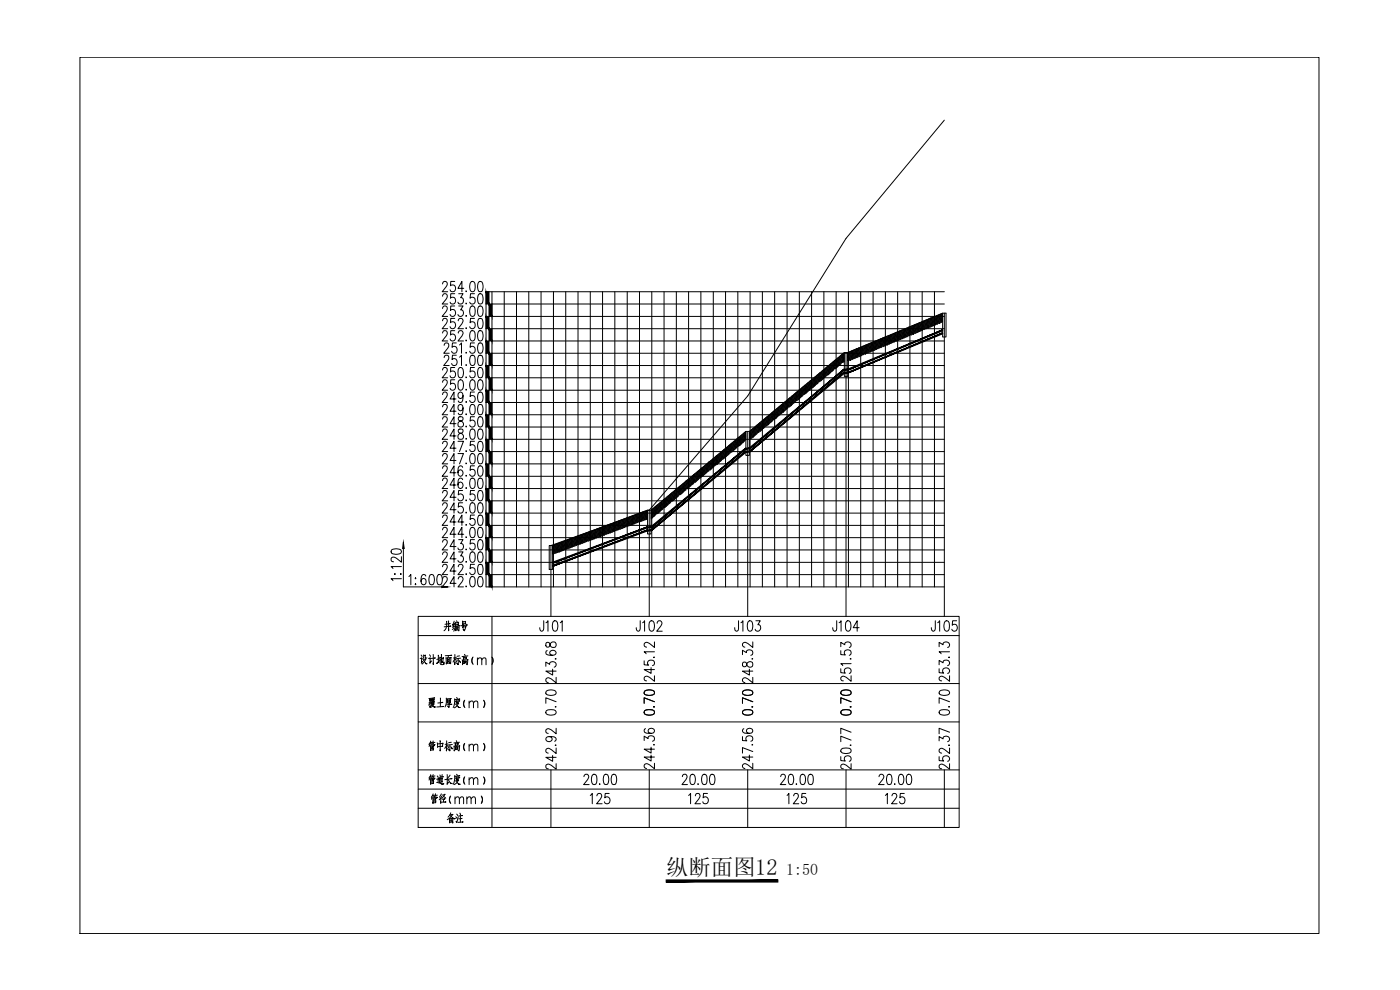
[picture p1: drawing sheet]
<svg xmlns="http://www.w3.org/2000/svg" width="420mm" height="297mm" viewBox="0 0 420 297" stroke-linecap="round" stroke-linejoin="round" font-family="sans-serif">
<defs><g id="words">
<text font-size="6.7" x="199.9" y="262.4">纵断面图12</text>
<text font-size="4.8" x="236" y="262.4">1:50</text>
</g></defs>
<g fill="none" stroke="#000" stroke-width=".3">
<path d="M283.4 36.1l-29.5 35.4-29.5 47.3-29.6 34.3M132.8 85.2l.5-.8h.5l.4 .6-.3 1-1.2 1.5h1.7M132.8 88.9l.5-.8h.5l.4 .6-.3 1.1-1.2 1.4h1.7M132.8 92.6l.5-.8h.5l.4 .6-.3 1.1-1.2 1.4h1.7M132.8 96.3l.5-.8 .7 .2 .2 .4-.3 1-1.2 1.5h1.7M132.8 99.9l.2-.6 .8-.1 .3 .3 .1 .6-1.5 2.2h1.7M136.5 84.4h-1.2l-.1 1.4a.95 .95 0 0 1 1.3 .1 .95 .95 0 0 1 0 1.2 .95 .95 0 0 1-1.3 .1l-.1-.3M136.5 88.1h-1.2l-.1 1.4a.99 .99 0 0 1 1.6 .5 .99 .99 0 0 1-1.1 1.2l-.4-.1-.2-.4M136.5 91.8h-1.2l-.1 1.4a1.01 1.01 0 0 1 1.6 .5 1.01 1.01 0 0 1-1.1 1.2l-.6-.6M136.5 95.5h-1.2l-.1 1.3a1.01 1.01 0 0 1 1.6 .6 1.01 1.01 0 0 1-1.1 1.2l-.6-.6M136.5 99.2h-1.2l-.1 1.3a.95 .95 0 0 1 1.3 .1 .95 .95 0 0 1 0 1.3 .95 .95 0 0 1-1.3 .1l-.1-.3M137.5 96.3l.5-.8h.5l.5 .6-.4 1-1.2 1.5h1.7"/>
<path d="M137.5 99.9l.3-.6a.85 .85 0 0 1 1.1 .4 .85 .85 0 0 1-.3 1.1l-1.2 1.5h1.7M137.7 88.1h1.3l-.8 1.2a.92 .92 0 0 1 .8 1.4 .92 .92 0 0 1-1.6 0M137.7 91.8h1.3l-.8 1.2a.92 .92 0 0 1 .8 1.4 .92 .92 0 0 1-1.6-.1M139.2 86.5h-1.8l1.2-2.1v3.1M139.9 87.2l-.1 .2h.2M139.9 90.9l-.1 .2h.2M139.9 94.6v.3l.1-.1M139.9 98.3v.3l.1-.1M141.3 84.6l.6-.2a2.38 2.38 0 0 1 .4 3l-.6 .1a1.82 1.82 0 0 1-.6-2.5zM141.3 92l.6-.2a2.13 2.13 0 0 1 0 3.1h-.2a2.26 2.26 0 0 1-.4-2.9zM141.3 99.3l.6-.1a1.45 1.45 0 0 1 .7 1.8l-.3 1.1-.6 .2a2.24 2.24 0 0 1-.4-3zM142.4 88.1h-1.2l-.1 1.4a1 1 0 0 1 1.6 .5 1 1 0 0 1-1.2 1.2l-.5-.5"/>
<path d="M142.4 95.5h-1.2l-.1 1.3a1.02 1.02 0 0 1 1.6 .6 1.02 1.02 0 0 1-1.2 1.2l-.5-.6M143.7 84.6l.6-.2a1.82 1.82 0 0 1 .6 2.5l-.3 .5-.6 .1a1.82 1.82 0 0 1-.5-2.5zM143.7 88.3l.6-.2a1.84 1.84 0 0 1 .6 2.6l-.3 .4-.6 .1a1.43 1.43 0 0 1-.7-1.7zM143.7 92l.6-.2a1.84 1.84 0 0 1 .6 2.5l-.3 .5-.6 .1a1.84 1.84 0 0 1-.5-2.5zM143.7 95.7l.6-.2a1.43 1.43 0 0 1 .7 1.8l-.4 1.2-.6 .1a1.84 1.84 0 0 1-.5-2.5zM143.7 99.3l.6-.1a1.82 1.82 0 0 1 .6 2.5l-.3 .4-.6 .2a1.82 1.82 0 0 1-.5-2.5zM147.6 87.5v88.6M147.6 91.2h135.8M147.6 94.9h135.8M147.6 98.6h135.8M151.3 87.5v88.6M155 87.5v88.6"/>
<path d="M158.7 87.5v88.6M162.4 87.5v88.6M166.1 87.5v88.6M169.8 87.5v88.6M173.5 87.5v88.6M177.2 87.5v88.6M180.8 87.5v88.6M184.5 87.5v88.6M188.2 87.5v88.6M191.9 87.5v88.6M195.6 87.5v88.6M199.3 87.5v88.6"/>
<path d="M203 87.5v88.6M206.7 87.5v88.6M210.3 87.5v88.6M214.1 87.5v88.6M217.7 87.5v88.6M221.4 87.5v88.6M225.1 87.5v88.6M228.8 87.5v88.6M232.5 87.5v88.6M236.2 87.5v88.6M239.9 87.5v88.6M243.6 87.5v88.6"/>
<path d="M247.3 87.5v88.6M250.9 87.5v88.6M254.6 87.5v88.6M258.3 87.5v88.6M262 87.5v88.6M265.7 87.5v88.6M268.4 100l.1 .1M268.7 99.9l.6 .6M268.8 99.8l-.5 .5M269 99.7l.3 .4M269.1 99.9l.4-.4 .6 .6M269.2 99.6l.1 .1"/>
<path d="M269.4 87.5v88.6M269.5 99.9l.6 .6M269.7 99.7l-.6 .6M269.8 99.4l.3 .3M270 99.3l-.1 .2M270.2 99.9l.6 .6M270.2 99.5l.6 .6M270.3 99.2l.5 .5M270.5 99.3l-.6 .6M270.5 99.7l-.6 .6M270.6 99.1l.2 .2M270.8 99l-.2 .1"/>
<path d="M271 99.9l.6 .6M271 99.5l.6 .6M271 99.1l.6 .6M271.1 98.8l.5 .5M271.2 98.9l-.6 .6M271.2 99.3l-.6 .6M271.2 99.7l-.6 .6M271.4 98.7l.2 .2M271.8 99.9l.6 .6M271.8 99.5l.6 .6M271.8 99.1l.6 .6M271.8 98.7l.6 .6"/>
<path d="M271.9 98.5l.5 .4M272 98.5l-.6 .6M272 98.9l-.6 .6M272 99.3l-.6 .6M272 99.7l-.6 .6M272.2 98.4l.2 .1M272.5 99.9l.6 .6M272.5 99.5l.6 .6M272.5 99.1l.6 .6M272.5 98.7l.6 .6M272.5 98.4l.6 .5M272.7 98.5l-.6 .6"/>
<path d="M272.7 98.9l-.6 .6M272.7 99.3l-.6 .6M272.7 99.7l-.6 .6M273 98.1l.1 .1M273.1 87.5v88.6M273.1 98.5l-.4-.3-.6 .5M273.3 99.9l.5 .5M273.3 99.5l.6 .6M273.3 99.1l.6 .6M273.3 98.7l.6 .6M273.3 98.4l.6 .5M273.3 98l.6 .5"/>
<path d="M273.4 97.9l-.5 .5M273.5 98.2l-.6 .5M273.5 98.5l-.6 .6M273.5 98.9l-.6 .6M273.5 99.3l-.6 .6M273.5 99.7l-.6 .6M273.5 97.8l.4 .4M273.7 98l.4-.4 .5 .6M273.8 97.7l.1 .1M274.1 99.9l.2 .2M274.1 99.5l.5 .6M274.1 99.1l.5 .6"/>
<path d="M274.1 98.7l.5 .6M274.1 98.4l.5 .5M274.1 98l.5 .5M274.3 97.8l-.6 .6M274.3 98.2l-.6 .5M274.3 98.5l-.6 .6M274.3 98.9l-.6 .6M274.3 99.3l-.6 .6M274.3 99.7l-.6 .6M274.3 97.5l.3 .3M274.7 97.4l-.2 .2M274.9 99.9h.1"/>
<path d="M274.9 99.5l.3 .3M274.9 99.1l.5 .6M274.9 98.7l.5 .6M274.9 98.4l.5 .5M274.9 98l.5 .5M274.9 97.6l.5 .6M274.9 97.3l.5 .5M275 97.4l-.5 .6M275 97.8l-.5 .6M275 98.2l-.5 .5M275 98.5l-.5 .6M275 98.9l-.5 .6"/>
<path d="M275 99.3l-.5 .6M275 99.7l-.3 .3M275.2 97.2l.2 .2M275.4 97.1l-.2 .1M275.6 99.5l.1 .1M275.6 99.1l.4 .4M275.6 98.7l.6 .6M275.6 98.4l.6 .5M275.6 98l.6 .5M275.6 97.6l.6 .6M275.6 97.2l.6 .6M275.7 96.9l.5 .5"/>
<path d="M275.8 97l-.6 .6M275.8 97.4l-.6 .6M275.8 97.8l-.6 .6M275.8 98.2l-.6 .5M275.8 98.5l-.6 .6M275.8 98.9l-.6 .6M275.8 99.3l-.4 .4M276 96.8l.2 .2M276 96.8h.1M276.4 99.1l.1 .2M276.4 98.7l.4 .5M276.4 98.4l.5 .5"/>
<path d="M276.4 98l.5 .5M276.4 97.6l.5 .6M276.4 97.2l.5 .6M276.4 96.8l.5 .6M276.5 96.6l.4 .4M276.5 96.6l-.5 .6M276.5 97l-.5 .6M276.5 97.4l-.5 .6M276.5 97.8l-.5 .6M276.5 98.2l-.5 .5M276.5 98.5l-.5 .6M276.5 98.9l-.5 .6"/>
<path d="M276.8 87.5v88.6M276.8 96.5l.1 .1M277.1 98.7l.2 .2M277.1 98.4l.5 .4M277.1 98l.6 .5M277.1 97.6l.6 .6M277.1 97.2l.6 .6M277.1 96.8l.6 .6M277.1 96.5l.6 .5M277.3 96.6l-.5 .6M277.3 97l-.5 .6M277.3 97.4l-.5 .6"/>
<path d="M277.3 97.8l-.5 .6M277.3 98.2l-.5 .5M277.3 98.5l-.5 .6M277.6 96.2l.1 .1M277.7 96.6l-.4-.3-.5 .5M277.9 98.4l.2 .2M277.9 98l.5 .5M277.9 97.6l.6 .6M277.9 97.2l.6 .6M277.9 96.8l.6 .6M277.9 96.5l.6 .5M277.9 96.1l.6 .5"/>
<path d="M277.9 96l-.4 .5M278.1 96.3l-.6 .5M278.1 96.6l-.6 .6M278.1 97l-.6 .6M278.1 97.4l-.6 .6M278.1 97.8l-.6 .6M278.1 98.2l-.6 .5M278.1 98.5l-.1 .2M278.1 96l.4 .3M278.3 96.1l.3-.4 .6 .6M278.4 95.8l.1 .1M278.7 98l.2 .2"/>
<path d="M278.7 97.6l.5 .6M278.7 97.2l.5 .6M278.7 96.8l.5 .6M278.7 96.5l.5 .5M278.7 96.1l.5 .5M278.8 95.9l-.5 .6M278.8 96.3l-.5 .5M278.8 96.6l-.5 .6M278.8 97l-.5 .6M278.8 97.4l-.5 .6M278.8 97.8l-.5 .6M278.8 98.2l-.2 .2"/>
<path d="M279 95.6l.2 .3M279.3 95.5l-.3 .2M279.4 98h.1M279.4 97.6l.3 .3M279.4 97.2l.6 .6M279.4 96.8l.6 .6M279.4 96.5l.6 .5M279.4 96.1l.6 .5M279.4 95.7l.6 .6M279.5 95.4l.5 .5M279.6 95.5l-.6 .6M279.6 95.9l-.6 .6"/>
<path d="M279.6 96.3l-.6 .5M279.6 96.6l-.6 .6M279.6 97l-.6 .6M279.6 97.4l-.6 .6M279.6 97.8l-.3 .3M279.9 95.2l.1 .3M280.2 97.6l.1 .1M280.2 97.2l.4 .4M280.2 96.8l.5 .6M280.2 96.5l.5 .5M280.2 96.1l.5 .5M280.2 95.7l.5 .6"/>
<path d="M280.2 95.3l.5 .6M280.3 95l.4 .5M280.4 95.1l-.6 .6M280.4 95.5l-.6 .6M280.4 95.9l-.6 .6M280.4 96.3l-.6 .5M280.4 96.6l-.6 .6M280.4 97l-.6 .6M280.4 97.4l-.5 .5M280.4 87.5v88.6M280.6 94.9l.1 .2M281 97.2l.1 .2"/>
<path d="M281 96.5l.5 .5M281 96.1l.5 .5M281 95.7l.5 .6M281 95.3l.5 .6M281 94.9l.5 .6M281.1 95.1l-.5 .6M281.1 95.5l-.5 .6M281.1 95.9l-.5 .6M281.1 96.3l-.5 .5M281.1 96.6l-.5 .6M281.1 97l-.5 .6M281.4 94.6l.1 .1"/>
<path d="M281.5 95.1l-.4-.4-.5 .6M281.7 96.8l.2 .2M281.7 96.5l.5 .4M281.7 96.1l.6 .5M281.7 95.7l.6 .6M281.7 95.3l.6 .6M281.7 94.9l.6 .6M281.7 94.6l.6 .5M281.9 94.4l-.6 .5M281.9 94.7l-.6 .6M281.9 95.1l-.6 .6M281.9 95.5l-.6 .6"/>
<path d="M281.9 95.9l-.6 .6M281.9 96.3l-.6 .5M281.9 96.6l-.6 .6-.3-.4M281.9 94.4l.4 .3M282.1 94.6l.4-.5 .4 .5M282.2 94.3h.1M282.5 96.5l.2 .2M282.5 96.1l.4 .4M282.5 95.7l.4 .4M282.5 95.3l.4 .4M282.5 94.9l.4 .5M282.5 94.6l.4 .4"/>
<path d="M282.6 94.3l-.5 .6M282.6 94.7l-.5 .6M282.6 95.1l-.5 .6M282.6 95.5l-.5 .6M282.6 95.9l-.5 .6M282.6 96.3l-.5 .5M282.6 96.6v.2M282.7 94.1l.2 .1M282.9 94v7.1h1v-7.1h-1l-28.5 11.8M282.9 94.1v.1M282.9 94.5v.1M282.9 94.9h.1"/>
<path d="M282.9 95.3h.1M282.9 95.7h.1M282.9 96v.1M282.9 96.4v.1M283.4 87.5h-137.5v88.6h137.5M283.4 94v90.9M132.8 111l.5-.7h.5l.4 .6-.3 1-1.2 1.5h1.7M132.8 114.7l.5-.8h.5l.4 .6-.3 1.1-1.2 1.5h1.7M132.8 118.4l.5-.8h.5l.4 .6-.3 1.1-1.2 1.5h1.7M133.3 103.6l.2-.6 .7-.1 .4 .3 .1 .6-1.5 2.2h1.6M133.3 107.3l.2-.6 .7-.1 .4 .3 .1 .6-1.5 2.2h1.6M136.5 110.3h-1.2l-.1 1.3a.99 .99 0 0 1 1.6 .5 .99 .99 0 0 1-1.1 1.3l-.4-.2-.2-.4"/>
<path d="M136.5 113.9h-1.2l-.1 1.4a1.01 1.01 0 0 1 1.6 .5 1.01 1.01 0 0 1-1.1 1.3l-.6-.6M136.8 119.7h-1.7l1.2-2.1v3.2M136.9 102.9h-1.1l-.1 1.3a.95 .95 0 0 1 1.2 .1 .95 .95 0 0 1 0 1.3 .95 .95 0 0 1-1.2 .1l-.2-.3M136.9 106.6h-1.1l-.1 1.3a.95 .95 0 0 1 1.2 .1 .95 .95 0 0 1 0 1.3 .95 .95 0 0 1-1.2 .1l-.2-.3M137.8 110.4l.6-.1a2 2 0 0 1 0 3.1h-.3a1.43 1.43 0 0 1-.7-1.8zM137.8 114.1l.6-.2a2.04 2.04 0 0 1 0 3.2h-.3a2.4 2.4 0 0 1-.3-3zM137.9 103.5l.6-.6v3.1M137.9 107.2l.6-.6v3.1M139 118.7a.85 .85 0 0 1-.9 .9 1.01 1.01 0 0 1-.7-1 1.01 1.01 0 0 1 .8-1 1.95 1.95 0 0 1 0 3.2l-.5-.2-.2-.3M139.9 102v.3l.1-.2M139.9 105.7l-.1 .2h.2M139.9 109.4l-.1 .1h.2"/>
<path d="M139.9 113.1l-.1 .1h.2M139.9 116.8v.3l.1-.2M141.3 106.7l.6-.1a1.45 1.45 0 0 1 .7 1.8l-.3 1.1-.6 .2a1.82 1.82 0 0 1-.6-2.5zM141.3 114.1l.6-.2a2.13 2.13 0 0 1 0 3.2h-.2a2.26 2.26 0 0 1-.4-3zM142.4 102.9h-1.2l-.1 1.3a.95 .95 0 0 1 1.3 .1 .95 .95 0 0 1 0 1.3 .95 .95 0 0 1-1.3 .1l-.1-.3M142.4 110.3h-1.2l-.1 1.3a.94 .94 0 0 1 1.3 .1 .94 .94 0 0 1 0 1.3 .94 .94 0 0 1-1.3 .1l-.1-.3M142.4 117.6h-1.2l-.1 1.4a1.02 1.02 0 0 1 1.6 .5 1.02 1.02 0 0 1-1.2 1.3l-.5-.6M143.7 103l.6-.1a1.82 1.82 0 0 1 .6 2.5l-.3 .5-.6 .1a1.82 1.82 0 0 1-.5-2.5zM143.7 106.7l.6-.1a1.82 1.82 0 0 1 .6 2.5l-.3 .4-.6 .2a1.82 1.82 0 0 1-.5-2.5zM143.7 110.4l.6-.1a1.82 1.82 0 0 1 .6 2.5l-.3 .4-.6 .2a1.82 1.82 0 0 1-.5-2.5zM143.7 114.1l.6-.2a1.84 1.84 0 0 1 .6 2.6l-.3 .4-.6 .2a1.84 1.84 0 0 1-.5-2.6zM143.7 117.8l.6-.2a1.84 1.84 0 0 1 .6 2.6l-.3 .4-.6 .2a1.84 1.84 0 0 1-.5-2.6z"/>
<path d="M147.6 102.3h135.8M147.6 106h135.8M147.6 109.7h135.8M147.6 113.4h135.8M147.6 117.1h135.8M236.4 119.9h.1M236.7 119.7l.5 .6M236.8 119.9l-.5 .6M237.1 119.3l.1 .2M237.2 119.9l-.4-.4-.5 .6M237.4 119.7l.6 .6M237.4 119.4l.6 .5"/>
<path d="M237.5 119l.5 .5M237.6 119.2l-.5 .5M237.6 119.5l-.5 .6M237.6 119.9l-.5 .6M237.7 118.8l.3 .4M237.9 118.6l.1 .2M238.2 119.7l.6 .6M238.2 119.4l.6 .5M238.2 119l.6 .5M238.2 118.6l.6 .6M238.3 118.3l.5 .5M238.4 118.4l-.6 .6"/>
<path d="M238.4 118.8l-.6 .6M238.4 119.2l-.6 .5M238.4 119.5l-.6 .6M238.4 119.9l-.6 .6M238.5 118.1l.3 .3M238.7 118h.1M239 119.7l.3 .4M239 119.4l.6 .5M239 119l.6 .5M239 118.6l.6 .6M239 118.2l.6 .6M239 117.8l.6 .6"/>
<path d="M239.1 117.6l.5 .4M239.2 117.6l-.6 .6M239.2 118l-.6 .6M239.2 118.4l-.6 .6M239.2 118.8l-.6 .6M239.2 119.2l-.6 .5M239.2 119.5l-.6 .6M239.2 119.9l-.6 .6M239.4 117.4l.2 .2M239.7 119.7h.1M239.7 119.4l.3 .2M239.7 119l.4 .4"/>
<path d="M239.7 118.6l.6 .6M239.7 118.2l.6 .6M239.7 117.8l.6 .6M239.7 117.5l.6 .5M239.8 117.1l.5 .5M239.9 117.2l-.6 .6M239.9 117.6l-.6 .6M239.9 118l-.6 .6M239.9 118.4l-.6 .6M239.9 118.8l-.6 .6M239.9 119.2l-.6 .5M239.9 119.5l-.4 .5"/>
<path d="M240 116.9l.3 .3M240.2 116.7l.1 .2M240.5 119l.1 .1M240.5 118.6l.3 .3M240.5 118.2l.5 .5M240.5 117.8l.6 .6M240.5 117.5l.6 .5M240.5 117.1l.6 .5M240.5 116.7l.6 .5M240.6 116.4l.5 .5M240.7 116.5l-.6 .6M240.7 116.9l-.6 .6"/>
<path d="M240.7 117.2l-.6 .6M240.7 117.6l-.6 .6M240.7 118l-.6 .6M240.7 118.4l-.6 .6M240.7 118.8l-.6 .6M240.8 116.2l.3 .3M241 116.1h.1M241.2 118.2l.2 .2M241.2 117.8l.4 .4M241.2 117.5l.6 .5M241.2 117.1l.6 .5M241.2 116.7l.6 .5"/>
<path d="M241.2 116.3l.6 .6M241.2 115.9l.6 .6M241.5 116.1l-.6 .6M241.5 116.5l-.6 .6M241.5 116.9l-.6 .6M241.5 117.2l-.6 .6M241.5 117.6l-.6 .6M241.5 118l-.6 .6M241.7 115.5l.1 .2M241.8 116.1l-.3-.4-.6 .6M242 117.8h.1M242 117.5l.3 .2"/>
<path d="M242 117.1l.5 .4M242 116.7l.6 .5M242 116.3l.6 .6M242 115.9l.6 .6M242 115.6l.6 .5M242 115.2l.6 .5M242.2 115.3l-.6 .6M242.2 115.7l-.6 .6M242.2 116.1l-.6 .6M242.2 116.5l-.6 .6M242.2 116.9l-.6 .6M242.2 117.2l-.6 .6"/>
<path d="M242.2 117.6l-.4 .5M242.3 115l.3 .3M242.5 114.8l.1 .2M242.8 117.1l.1 .1M242.8 116.7l.3 .3M242.8 116.3l.5 .5M242.8 115.9l.6 .6M242.8 115.6l.6 .5M242.8 115.2l.6 .5M242.8 114.8l.6 .5M242.9 114.5l.5 .5M243 114.6l-.6 .6"/>
<path d="M243 115l-.6 .6M243 115.3l-.6 .6M243 115.7l-.6 .6M243 116.1l-.6 .6M243 116.5l-.6 .6M243 116.9l-.6 .6M243.1 114.3l.3 .3M243.3 114.2h.1M243.5 116.3l.2 .2M243.5 115.9l.4 .4M243.5 115.6l.6 .5M243.5 115.2l.6 .5"/>
<path d="M243.5 114.8l.6 .5M243.5 114.4l.6 .6M243.5 114l.6 .6M243.7 113.8l.4 .4M243.7 113.8l-.6 .6M243.7 114.2l-.6 .6M243.7 114.6l-.6 .6M243.7 115l-.6 .6M243.7 115.3l-.6 .6M243.7 115.7l-.6 .6M243.7 116.1l-.6 .6M243.9 113.7l.2 .1"/>
<path d="M244.3 115.9h.1M244.3 115.6l.2 .2M244.3 115.2l.5 .4M244.3 114.8l.6 .5M244.3 114.4l.6 .6M244.3 114l.6 .6M244.3 113.7l.6 .5M244.3 113.3l.6 .5M244.5 113.4l-.6 .6M244.5 113.8l-.6 .6M244.5 114.2l-.6 .6M244.5 114.6l-.6 .6"/>
<path d="M244.5 115l-.6 .6M244.5 115.3l-.6 .6M244.5 115.7l-.5 .5M244.5 113.1l.4 .3M244.8 112.9l.1 .2M245.1 115.2l.1 .1M245.1 114.8l.3 .3M245.1 114.4l.5 .5M245.1 114l.5 .6M245.1 113.7l.5 .5M245.1 113.3l.5 .5M245.1 112.9l.5 .5"/>
<path d="M245.2 112.6l.4 .5M245.3 112.7l-.6 .6M245.3 113.1l-.6 .6M245.3 113.4l-.6 .6M245.3 113.8l-.6 .6M245.3 114.2l-.6 .6M245.3 114.6l-.6 .6M245.3 115l-.6 .6M245.4 112.4l.2 .3M245.6 112.3h.1M245.8 114.4l.2 .2M245.8 114l.4 .4"/>
<path d="M245.8 113.7l.6 .5M245.8 113.3l.6 .5M245.8 112.9l.6 .5M245.8 112.5l.6 .6M245.8 112.1l.6 .6M246 112.3l-.6 .6M246 112.7l-.6 .6M246 113.1l-.6 .6M246 113.4l-.6 .6M246 113.8l-.6 .6M246 114.2l-.6 .6M246.2 111.7l.2 .2"/>
<path d="M246.4 112.3l-.4-.4-.6 .6M246.6 114h.1M246.6 113.7l.2 .2M246.6 113.3l.4 .4M246.6 112.9l.6 .5M246.6 112.5l.6 .6M246.6 112.1l.6 .6M246.6 111.7l.6 .6M246.6 111.4l.6 .5M246.8 111.5l-.6 .6M246.8 111.9l-.6 .6M246.8 112.3l-.6 .6"/>
<path d="M246.8 112.7l-.6 .6M246.8 113.1l-.6 .6M246.8 113.4l-.6 .6M246.8 113.8l-.5 .5M246.8 111.2l.4 .3M247 111l.2 .2M247.3 113.3l.2 .1M247.3 112.9l.4 .3M247.3 112.5l.6 .5M247.3 112.1l.6 .6M247.3 111.7l.6 .6M247.3 111.3l.6 .6"/>
<path d="M247.3 110.9l.6 .6M247.5 110.7l.4 .5M247.6 110.8l-.6 .5M247.6 111.2l-.6 .5M247.6 111.5l-.6 .6M247.6 111.9l-.6 .6M247.6 112.3l-.6 .6M247.6 112.7l-.6 .6M247.6 113.1l-.6 .6M247.7 110.5l.2 .3M247.9 110.3v.1M248.1 112.5l.2 .2"/>
<path d="M248.1 111.7l.6 .6M248.1 111.3l.6 .6M248.1 110.9l.6 .6M248.1 110.6l.6 .6M248.1 110.2l.6 .6M248.3 110.4l-.6 .5M248.3 110.8l-.6 .5M248.3 111.2l-.6 .5M248.3 111.5l-.6 .6M248.3 111.9l-.6 .6M248.3 112.3l-.6 .6M248.5 109.8l.2 .2"/>
<path d="M248.7 110.4l-.4-.4-.6 .6M248.9 111.7l.2 .2-.6 .6-.4-.4M248.9 112.1h.1M248.9 111.3l.4 .5M248.9 110.9l.6 .6M248.9 110.6l.6 .6M248.9 110.2l.6 .6M248.9 109.8l.6 .6M248.9 109.5l.6 .5M249.1 109.6l-.6 .6M249.1 110l-.6 .6M249.1 110.4l-.6 .5"/>
<path d="M249.1 110.8l-.6 .5M249.1 111.2l-.6 .5M249.1 111.5l-.6 .6M249.1 109.3l.4 .3M249.3 109.1l.2 .1M249.6 111.3l.2 .1M249.6 110.9l.4 .4M249.6 110.6l.6 .5M249.6 110.2l.6 .6M249.6 109.8l.6 .6M249.6 109.4l.6 .6M249.6 109l.6 .6"/>
<path d="M249.8 108.8l.4 .4M249.8 108.9l-.6 .5M249.8 109.2l-.6 .6M249.8 109.6l-.6 .6M249.8 110l-.6 .6M249.8 110.4l-.6 .5M249.8 110.8l-.6 .5M249.8 111.2l-.6 .5M250 108.6l.2 .3M250.2 108.4v.1M250.4 110.6l.2 .2M250.4 109.8l.6 .6"/>
<path d="M250.4 109.4l.6 .6M250.4 109l.6 .6M250.4 108.7l.6 .5M250.4 108.3l.6 .6M250.6 108.5l-.6 .5M250.6 108.9l-.6 .5M250.6 109.2l-.6 .6M250.6 109.6l-.6 .6M250.6 110l-.6 .6M250.6 110.4l-.6 .5M250.8 107.9l.2 .2M251 108.5l-.4-.4-.6 .6"/>
<path d="M251.2 110.2h.1M251.2 109.8l.2 .3M251.2 109.4l.4 .5M251.2 109l.5 .6M251.2 108.7l.5 .5M251.2 108.3l.5 .6M251.2 107.9l.5 .6M251.2 107.6l.5 .5M251.4 107.7l-.6 .6M251.4 108.1l-.6 .6M251.4 108.5l-.6 .5M251.4 108.9l-.6 .5"/>
<path d="M251.4 109.2l-.6 .6M251.4 109.6l-.6 .6M251.4 110l-.6 .6-.4-.4M251.4 107.4l.3 .3M251.6 107.2l.1 .1M252 109.4v.1M252 109l.3 .4M252 108.7l.5 .5M252 108.3l.5 .6M252 107.9l.5 .6M252 107.5l.5 .6M252 107.1l.5 .6"/>
<path d="M252 106.9l.5 .4M252.1 107l-.5 .5M252.1 107.3l-.5 .6M252.1 107.7l-.5 .6M252.1 108.1l-.5 .6M252.1 108.5l-.5 .5M252.1 108.9l-.5 .5M252.1 109.2l-.5 .6M252.3 106.7l.2 .3M252.5 106.5v.1M252.7 108.3l.4 .4 .3-.3M252.7 108.7l.2 .1"/>
<path d="M252.7 107.9l.6 .6M252.7 107.5l.6 .6M252.7 107.1l.6 .6M252.7 106.8l.6 .5M252.7 106.4l.6 .6M252.9 106.6l-.6 .5M252.9 107l-.6 .5M252.9 107.3l-.6 .6M252.9 107.7l-.6 .6M252.9 108.1l-.6 .6M252.9 108.5l-.6 .5M253.1 106l.2 .2"/>
<path d="M253.3 106.6l-.4-.4-.6 .6M253.4 105.8v7.1h1v-7.1M253.4 106.1l-.3 .3M253.4 106.5l-.3 .3M253.4 106.8l-.3 .3M253.4 107.2l-.3 .3M253.4 107.6l-.3 .3M253.4 108l-.3 .3M253.9 105.8v79.1M254.4 105.8h-1l-28.5 23.6M254.4 107.7l.4 .4M254.4 108.1l.3 .2"/>
<path d="M254.4 107.3l.4 .4M254.4 107l.4 .3M254.4 106.6l.4 .4M254.4 106.2l.4 .4M254.4 105.8l.4 .4M254.7 105.6l.1 .2M255 107.9l.2 .2M255 107.5l.5 .5M255 107.1l.6 .6M255 106.8l.6 .5M255 106.4l.6 .6M255 106l.6 .6"/>
<path d="M255 105.6l.6 .6M255.1 105.5l-.5 .5M255.2 105.8l-.6 .6M255.2 106.2l-.6 .6M255.2 106.6l-.6 .5M255.2 107l-.6 .5M255.2 107.3l-.6 .6M255.2 107.7l-.6 .6M255.2 105.4l.4 .4M255.4 105.6l.4-.4 .5 .6M255.5 105.3l.1 .1M255.8 107.5l.2 .3"/>
<path d="M255.8 107.1l.5 .5M255.8 106.8l.5 .5M255.8 106.4l.5 .6M255.8 106l.5 .6M255.8 105.6l.5 .6M255.9 105.4l-.5 .6M255.9 105.8l-.5 .6M255.9 106.2l-.5 .6M255.9 106.6l-.5 .5M255.9 107l-.5 .5M255.9 107.3l-.5 .6M255.9 107.7l-.1 .2"/>
<path d="M256 105.1l.3 .3M256.3 105v.1M256.4 104.9l-.3 .3M256.5 107.5v.1M256.5 107.1l.3 .3M256.5 106.8l.6 .5M256.5 106.4l.6 .6M256.5 106l.6 .6M256.5 105.6l.6 .6M256.5 105.2l.6 .6M256.5 104.9l.6 .5M256.7 105.1l-.6 .5"/>
<path d="M256.7 105.4l-.6 .6M256.7 105.8l-.6 .6M256.7 106.2l-.6 .6M256.7 106.6l-.6 .5M256.7 107l-.6 .5M256.7 107.3l-.2 .3M256.8 104.8l.3 .3M257.1 104.7l-.2 .1M257.3 107.1v.1M257.3 106.8l.3 .3M257.3 106.4l.5 .6M257.3 106l.5 .6"/>
<path d="M257.3 105.6l.5 .6M257.3 105.2l.5 .6M257.3 104.8l.5 .6M257.4 104.5l.4 .6M257.5 104.7l-.6 .5M257.5 105.1l-.6 .5M257.5 105.4l-.6 .6M257.5 105.8l-.6 .6M257.5 106.2l-.6 .6M257.5 106.6l-.6 .5M257.5 107l-.4 .3M257.8 104.4v.3"/>
<path d="M258 106.8l.1 .1M258 106l.6 .6M258 105.6l.6 .6M258 105.2l.6 .6M258 104.8l.6 .6M258 104.5l.6 .6M258.2 104.2l.4 .5M258.2 104.3l-.5 .5M258.2 104.7l-.5 .5M258.2 105.1l-.5 .5M258.2 105.4l-.5 .6M258.2 105.8l-.5 .6"/>
<path d="M258.2 106.2l-.5 .6M258.2 106.6l-.4 .4M258.4 104.1l.2 .2M258.8 106.4l.2 .1M258.8 105.6l.6 .6M258.8 105.2l.6 .6M258.8 104.8l.6 .6M258.8 104.5l.6 .6M258.8 104.1l.6 .6M259 103.9l-.6 .6M259 104.3l-.6 .5M259 104.7l-.6 .5"/>
<path d="M259 105.1l-.6 .5M259 105.4l-.6 .6M259 105.8l-.6 .6M259 106.2l-.6 .6-.4-.4M259 103.9l.4 .4M259.2 103.8l.2 .1M259.6 106l.2 .2M259.6 105.6l.4 .5M259.6 105.2l.5 .6M259.6 104.8l.5 .6M259.6 104.5l.5 .6M259.6 104.1l.5 .6"/>
<path d="M259.6 103.7l.5 .6M259.7 103.6l-.5 .5M259.7 103.9l-.5 .6M259.7 104.3l-.5 .5M259.7 104.7l-.5 .5M259.7 105.1l-.5 .5M259.7 105.4l-.5 .6M259.7 105.8l-.5 .6-.4-.4M259.8 103.5l.3 .4M260 103.7l.3-.4 .6 .6M260 103.4l.1 .1M260.3 105.6l.3 .3"/>
<path d="M260.3 105.2l.5 .6M260.3 104.8l.6 .6M260.3 104.5l.6 .6M260.3 104.1l.6 .6M260.3 103.7l.6 .6M260.5 103.5l-.5 .6M260.5 103.9l-.5 .6M260.5 104.3l-.5 .5M260.5 104.7l-.5 .5M260.5 105.1l-.5 .5M260.5 105.4l-.5 .6M260.5 105.8l-.1 .1"/>
<path d="M260.6 103.2l.3 .3M260.8 103.1l.1 .1M261 103l-.3 .3M261.1 105.6h.1M261.1 105.2l.3 .3M261.1 104.8l.5 .6M261.1 104.5l.6 .6M261.1 104.1l.6 .6M261.1 103.7l.6 .6M261.1 103.3l.6 .6M261.1 103l.6 .5M261.3 103.2l-.6 .5"/>
<path d="M261.3 103.5l-.6 .6M261.3 103.9l-.6 .6M261.3 104.3l-.6 .5M261.3 104.7l-.6 .5M261.3 105.1l-.6 .5M261.3 105.4l-.2 .3M261.4 102.9l.3 .3M261.6 102.8l-.1 .1M261.9 105.2v.1M261.9 104.8l.3 .4M261.9 104.5l.6 .6M261.9 104.1l.6 .6"/>
<path d="M261.9 103.7l.6 .6M261.9 103.3l.6 .6M261.9 102.9l.6 .6M261.9 102.6l.6 .6M262.1 102.8l-.6 .5M262.1 103.2l-.6 .5M262.1 103.5l-.6 .6M262.1 103.9l-.6 .6M262.1 104.3l-.6 .5M262.1 104.7l-.6 .5M262.1 105.1l-.4 .3M262.2 102.5l.3 .3"/>
<path d="M262.3 102.5l-.1 .1M262.6 104.8l.1 .2M262.6 104.1l.6 .6M262.6 103.7l.6 .6M262.6 103.3l.6 .6M262.6 102.9l.6 .6M262.6 102.6l.6 .6M262.7 102.3l.5 .5M262.8 102.4l-.6 .5M262.8 102.8l-.6 .5M262.8 103.2l-.6 .5M262.8 103.5l-.6 .6"/>
<path d="M262.8 103.9l-.6 .6M262.8 104.3l-.6 .5M262.8 104.7l-.5 .4M263 102.2l.2 .2M263.4 104.5l.2 .1M263.4 104.1l.4 .4M263.4 103.7l.6 .6M263.4 103.3l.6 .6M263.4 102.9l.6 .6M263.4 102.6l.6 .6M263.4 102.2l.6 .6M263.6 102l.4 .4"/>
<path d="M263.6 102l-.6 .6M263.6 102.4l-.6 .5M263.6 102.8l-.6 .5M263.6 103.2l-.6 .5M263.6 103.5l-.6 .6M263.6 103.9l-.6 .6M263.6 104.3l-.6 .5-.4-.3M263.8 101.9l.2 .1M264.1 104.1l.2 .2M264.1 103.7l.5 .5M264.1 103.3l.6 .6M264.1 102.9l.6 .6"/>
<path d="M264.1 102.6l.6 .6M264.1 102.2l.6 .6M264.1 101.8l.6 .6M264.3 101.7l-.5 .5M264.4 102l-.6 .6M264.4 102.4l-.6 .5M264.4 102.8l-.6 .5M264.4 103.2l-.6 .5M264.4 103.5l-.6 .6M264.4 103.9l-.6 .6M264.4 101.6l.3 .4M264.5 101.8l.4-.4 .6 .6"/>
<path d="M264.7 101.5v.1M264.9 103.7l.3 .3M264.9 103.3l.6 .6M264.9 102.9l.6 .6M264.9 102.6l.6 .6M264.9 102.2l.6 .6M264.9 101.8l.6 .6M265.1 101.6l-.6 .6M265.1 102l-.6 .6M265.1 102.4l-.6 .5M265.1 102.8l-.6 .5M265.1 103.2l-.6 .5"/>
<path d="M265.1 103.5l-.6 .6M265.1 103.9l-.1 .1M265.2 101.3l.3 .3M265.5 101.2h.1M265.6 101.2l-.3 .2M265.7 102.9l.6 .6 .3-.3M265.7 103.7h.1M265.7 103.3l.3 .3M265.7 102.6l.6 .6M265.7 102.2l.6 .6M265.7 101.8l.6 .6M265.7 101.4l.6 .6"/>
<path d="M265.7 101.1l.6 .5M265.9 101.2l-.6 .6M265.9 101.6l-.6 .6M265.9 102l-.6 .6M265.9 102.4l-.6 .5M265.9 102.8l-.6 .5M265.9 103.2l-.6 .5M265.9 103.5l-.3 .3M266 101l.3 .2M266.2 100.9l-.1 .1M266.4 103.3l.1 .1M266.4 102.9l.4 .4"/>
<path d="M266.4 102.6l.6 .6M266.4 102.2l.6 .6M266.4 101.8l.6 .6M266.4 101.4l.6 .6M266.4 101l.6 .6M266.5 100.7l.5 .5M266.6 100.9l-.5 .5M266.6 101.2l-.5 .6M266.6 101.6l-.5 .6M266.6 102l-.5 .6M266.6 102.4l-.5 .5M266.6 102.8l-.5 .5"/>
<path d="M266.9 100.6l.1 .3M267.2 102.9l.1 .2M267.2 102.6l.4 .3M267.2 102.2l.6 .6M267.2 101.8l.6 .6M267.2 101.4l.6 .6M267.2 101l.6 .6M267.2 100.7l.6 .5M267.3 100.4l.5 .5M267.4 100.5l-.6 .5M267.4 100.9l-.6 .5M267.4 101.2l-.6 .6"/>
<path d="M267.4 101.6l-.6 .6M267.4 102l-.6 .6M267.4 102.4l-.6 .5M267.4 102.8l-.5 .4M267.6 100.3l.2 .2M268 102.6l.1 .1M268 102.2l.4 .4M268 101.8l.5 .6M268 101.4l.5 .6M268 101l.5 .6M268 100.7l.5 .5M268 100.3l.5 .6"/>
<path d="M268.2 100.5l-.6 .5M268.2 100.9l-.6 .5M268.2 101.2l-.6 .6M268.2 101.6l-.6 .6M268.2 102l-.6 .6M268.2 102.4l-.6 .5M268.5 100.5l-.3-.4-.6 .6M268.7 102.2l.1 .2M268.7 101.8l.5 .5M268.7 101.4l.6 .6M268.7 101l.6 .6M268.7 100.7l.6 .5"/>
<path d="M268.7 100.3l.6 .6M268.9 100.1l-.6 .6M268.9 100.5l-.6 .5M268.9 100.9l-.6 .5M268.9 101.2l-.6 .6M268.9 101.6l-.6 .6M268.9 102l-.6 .6M269.5 101.8l.3 .3M269.5 101.4l.5 .6M269.5 101l.6 .6M269.5 100.7l.6 .5M269.5 100.3l.6 .6"/>
<path d="M269.7 100.1l-.6 .6M269.7 100.5l-.6 .5M269.7 100.9l-.6 .5M269.7 101.2l-.6 .6M269.7 101.6l-.6 .6M269.7 102l-.2 .2M270.2 101.8h.1M270.2 101.4l.4 .3M270.2 101l.6 .6M270.2 100.7l.6 .5M270.2 100.3l.6 .6M270.5 100.1l-.6 .6"/>
<path d="M270.5 100.5l-.6 .5M270.5 100.9l-.6 .5M270.5 101.2l-.6 .6M270.5 101.6l-.3 .3M271 101.4l.1 .1M271 101l.4 .4M271 100.7l.6 .5M271 100.3l.6 .6M271.2 100.1l-.6 .6M271.2 100.5l-.6 .5M271.2 100.9l-.6 .5M271.2 101.2l-.4 .4"/>
<path d="M271.8 101l.1 .2M271.8 100.7l.4 .4M271.8 100.3l.6 .6M272 100.1l-.6 .6M272 100.5l-.6 .5M272 100.9l-.5 .5M272.5 100.7l.2 .1M272.5 100.3l.5 .4M272.7 100.1l-.6 .6M272.7 100.5l-.6 .5M273.3 100.3l.2 .2M273.5 100.1l-.6 .6"/>
<path d="M273.5 100.5h-.1M274.3 100.1l-.2 .2M132.8 122.1l.2-.6 .8-.1 .3 .3 .1 .5-1.5 2.2h1.7M132.8 125.8l.2-.6 .8-.2 .3 .3 .1 .6-1.5 2.2h1.7M132.8 129.4l.2-.6 .8-.1 .3 .3 .1 .6-1.5 2.2h1.7M132.8 133.1l.2-.5 .8-.2 .3 .3 .1 .6-1.5 2.2h1.7M132.8 136.8l.5-.7h.5l.4 .6-.3 1-1.2 1.5h1.7M136.8 123.4h-1.7l1.2-2v3M136.8 127.1h-1.7l1.2-2.1v3.1M136.8 130.8h-1.7l1.2-2.1v3.1M136.8 134.5h-1.7l1.2-2.1v3.1M136.8 138.2h-1.7l1.2-2.1v3.1"/>
<path d="M137.4 132.4h1.7l-1.2 3.1M137.4 136.1h1.7l-1.2 3.1M137.7 125.2a.7 .7 0 0 0 .2 1 .97 .97 0 0 1 1.2 .9 .97 .97 0 0 1-1.1 1 1 1 0 0 1-.5-1.2 1 1 0 0 1 1.1-.7 .64 .64 0 0 0 .4-.6 .64 .64 0 0 0-.5-.6zM137.7 128.8a.7 .7 0 0 0 .2 1.1 .98 .98 0 0 1 1.3 1.1 .98 .98 0 0 1-1.5 .7l-.3-.5a1.08 1.08 0 0 1 1.2-1.3 .64 .64 0 0 0 .4-.6 .64 .64 0 0 0-.5-.6zM139 122.4a.85 .85 0 0 1-.9 .9 .89 .89 0 0 1-.7-1.3 .89 .89 0 0 1 1.4-.2 3.4 3.4 0 0 1-.2 2.5l-.6 .1-.5-.4M139.9 120.5v.3l.1-.2M139.9 124.1v.3l.1-.1M139.9 127.8v.3l.1-.1M139.9 131.5l-.1 .2h.2M139.9 135.2l-.1 .2h.2M139.9 138.9l-.1 .2h.2M141.3 121.5l.6-.1a1.43 1.43 0 0 1 .7 1.7l-.3 1.2-.6 .1a2.26 2.26 0 0 1-.4-2.9z"/>
<path d="M141.3 128.8l.6-.1a1.45 1.45 0 0 1 .7 1.8l-.3 1.2-.6 .1a1.82 1.82 0 0 1-.6-2.5zM141.3 136.3l.6-.2a2.4 2.4 0 0 1 .4 3l-.6 .1a1.82 1.82 0 0 1-.6-2.5zM142.4 125h-1.2l-.1 1.4a.95 .95 0 0 1 1.3 0 .95 .95 0 0 1 0 1.3 .95 .95 0 0 1-1.3 .1l-.1-.3M142.4 132.4h-1.2l-.1 1.3a.95 .95 0 0 1 1.3 .1 .95 .95 0 0 1 0 1.3 .95 .95 0 0 1-1.3 .1l-.1-.3M142.4 139.8h-1.2l-.1 1.3a1.02 1.02 0 0 1 1.6 .5 1.02 1.02 0 0 1-1.2 1.3l-.5-.6M143.7 121.5l.6-.1a1.82 1.82 0 0 1 .6 2.5l-.3 .4-.6 .1a1.82 1.82 0 0 1-.5-2.5zM143.7 125.2l.6-.2a1.82 1.82 0 0 1 .6 2.5l-.3 .5-.6 .1a1.82 1.82 0 0 1-.5-2.5zM143.7 128.8l.6-.1a1.82 1.82 0 0 1 .6 2.5l-.3 .5-.6 .1a1.82 1.82 0 0 1-.5-2.5zM143.7 132.6l.6-.2a1.82 1.82 0 0 1 .6 2.5l-.3 .5-.6 .1a1.82 1.82 0 0 1-.5-2.5zM143.7 136.3l.6-.2a1.82 1.82 0 0 1 .6 2.5l-.3 .5-.6 .1a1.82 1.82 0 0 1-.5-2.5zM143.7 139.9l.6-.1a1.84 1.84 0 0 1 .6 2.5l-.3 .4-.6 .2a1.84 1.84 0 0 1-.5-2.5zM147.6 120.8h135.8"/>
<path d="M147.6 124.4h135.8M147.6 128.1h135.8M147.6 131.8h135.8M147.6 135.5h135.8M147.6 139.2h135.8M211.5 140l.5 .5M211.6 139.6l.4 .6M211.7 139.8l-.6 .6M211.8 139.5l.2 .3M211.9 139.3l.1 .1M212.2 140l.6 .5M212.2 139.6l.6 .6"/>
<path d="M212.2 139.2l.6 .6M212.4 139l.4 .4M212.4 139l-.5 .6M212.4 139.4l-.5 .6M212.4 139.8l-.5 .6M212.6 138.8l.2 .2M212.9 138.5l-.3 .3M213 140l.6 .5M213 139.6l.6 .6M213 139.2l.6 .6M213 138.8l.6 .6M213 138.5l.6 .5"/>
<path d="M213.2 138.6l-.6 .6M213.2 139l-.6 .6M213.2 139.4l-.6 .6M213.2 139.8l-.6 .6M213.2 138.3l.4 .3M213.4 138.1l.2 .1M213.8 140l.3 .2M213.8 139.6l.5 .5M213.8 139.2l.5 .6M213.8 138.8l.5 .6M213.8 138.5l.5 .5M213.8 138.1l.5 .5"/>
<path d="M213.9 137.7l.4 .5M213.9 137.9l-.5 .6M213.9 138.2l-.5 .6M213.9 138.6l-.5 .6M213.9 139l-.5 .6M213.9 139.4l-.5 .6M213.9 139.8l-.5 .6M214.1 137.6l.2 .3M214.3 137.4v.1M214.5 139.6l.2 .1M214.5 139.2l.4 .4M214.5 138.8l.6 .6"/>
<path d="M214.5 138.5l.6 .5M214.5 138.1l.6 .5M214.5 137.7l.6 .5M214.5 137.3l.6 .6M214.7 137.5l-.5 .6M214.7 137.9l-.5 .6M214.7 138.2l-.5 .6M214.7 138.6l-.5 .6M214.7 139l-.5 .6M214.7 139.4l-.5 .6M215.1 136.7h.1M215.1 137.5l-.4-.4-.5 .6"/>
<path d="M215.2 136.7l-.3 .2 .2 .2M215.3 138.8l.2 .2-.2 .3M215.3 138.5l.4 .4M215.3 138.1l.6 .5M215.3 137.7l.6 .5M215.3 137.3l.6 .6M215.3 136.9l.6 .6M215.3 136.6l.6 .5M215.5 136.7l-.6 .6M215.5 137.1l-.6 .6M215.5 137.5l-.6 .6M215.5 137.9l-.6 .6"/>
<path d="M215.5 138.2l-.6 .6M215.5 138.6l-.6 .6M215.5 136.4l.4 .3M215.7 136.2l.2 .1M216.1 138.5h.1M216.1 138.1l.3 .2M216.1 137.7l.5 .5M216.1 137.3l.5 .6M216.1 136.9l.5 .6M216.1 136.6l.5 .5M216.1 136.2l.5 .5M216.1 135.9l.5 .4"/>
<path d="M216.3 136l-.6 .6M216.3 136.3l-.6 .6M216.3 136.7l-.6 .6M216.3 137.1l-.6 .6M216.3 137.5l-.6 .6M216.3 137.9l-.6 .6M216.3 138.2l-.6 .6M216.4 135.7l.2 .3M216.6 135.5v.1M216.8 137.7l.2 .1M216.8 137.3l.4 .4M216.8 136.9l.6 .6"/>
<path d="M216.8 136.6l.6 .5M216.8 136.2l.6 .5M216.8 135.8l.6 .5M216.8 135.4l.6 .6M217 135.2l.4 .4M217 135.2l-.6 .6M217 135.6l-.6 .6M217 136l-.6 .6M217 136.3l-.6 .6M217 136.7l-.6 .6M217 137.1l-.6 .6M217 137.5l-.6 .6"/>
<path d="M217.4 134.8l-.2 .2 .2 .2M217.6 136.9l.2 .2M217.6 136.6l.4 .4M217.6 136.2l.6 .5M217.6 135.8l.6 .5M217.6 135.4l.6 .6M217.6 135l.6 .6M217.6 134.6l.6 .6M217.8 134.8l-.6 .6M217.8 135.2l-.6 .6M217.8 135.6l-.6 .6M217.8 136l-.6 .6"/>
<path d="M217.8 136.3l-.6 .6M217.8 136.7l-.6 .6M217.8 137.1l-.3 .3M217.8 134.5l.4 .3M218 134.3l.2 .1M218.3 136.6h.1M218.3 136.2l.3 .2M218.3 135.8l.5 .5M218.3 135.4l.6 .6M218.3 135l.6 .6M218.3 134.6l.6 .6M218.3 134.2l.6 .6"/>
<path d="M218.4 134l.5 .4M218.6 134.1l-.6 .5M218.6 134.4l-.6 .6M218.6 134.8l-.6 .6M218.6 135.2l-.6 .6M218.6 135.6l-.6 .6M218.6 136l-.6 .6M218.6 136.3l-.6 .6M218.6 133.8l.3 .3M218.8 133.6l.1 .1M219.1 135.8l.2 .1M219.1 135.4l.4 .3"/>
<path d="M219.1 135l.6 .6M219.1 134.6l.6 .6M219.1 134.2l.6 .6M219.1 133.8l.6 .6M219.1 133.5l.6 .6M219.3 133.3l.4 .4M219.3 133.3l-.6 .5M219.3 133.7l-.6 .5M219.3 134.1l-.6 .5M219.3 134.4l-.6 .6M219.3 134.8l-.6 .6M219.3 135.2l-.6 .6"/>
<path d="M219.3 135.6l-.6 .6M219.6 133l-.1 .1 .2 .2M219.9 135.4h.1M219.9 135l.2 .2M219.9 134.6l.4 .5M219.9 134.2l.6 .6M219.9 133.8l.6 .6M219.9 133.5l.6 .6M219.9 133.1l.6 .6M219.9 132.7l.6 .6M220.1 132.9l-.6 .6M220.1 133.3l-.6 .5"/>
<path d="M220.1 133.7l-.6 .5M220.1 134.1l-.6 .5M220.1 134.4l-.6 .6M220.1 134.8l-.6 .6M220.1 135.2l-.4 .3M220.1 132.6l.4 .3M220.3 132.4l.2 .1M220.6 134.6l.1 .1M220.6 134.2l.3 .3M220.6 133.8l.5 .6M220.6 133.5l.6 .6M220.6 133.1l.6 .6"/>
<path d="M220.6 132.7l.6 .6M220.6 132.3l.6 .6M220.8 132.1l.4 .4M220.8 132.2l-.6 .5M220.8 132.5l-.6 .6M220.8 132.9l-.6 .6M220.8 133.3l-.6 .5M220.8 133.7l-.6 .5M220.8 134.1l-.6 .5M220.8 134.4l-.6 .6M220.9 131.9l.3 .3M221.1 131.7l.1 .1"/>
<path d="M221.4 133.8l.2 .2M221.4 133.5l.4 .3M221.4 133.1l.6 .6M221.4 132.7l.6 .6M221.4 132.3l.6 .6M221.4 131.9l.6 .6M221.4 131.6l.6 .6M221.6 131.3l.4 .5M221.6 131.4l-.6 .5M221.6 131.8l-.6 .5M221.6 132.2l-.6 .5M221.6 132.5l-.6 .6"/>
<path d="M221.6 132.9l-.6 .6M221.6 133.3l-.6 .5M221.6 133.7l-.6 .5M221.9 131.1l.1 .3M222.2 133.1l.2 .2-.5 .4M222.2 133.5h.1M222.2 132.7l.4 .5M222.2 132.3l.5 .6M222.2 131.9l.5 .6M222.2 131.6l.5 .6M222.2 131.2l.5 .6M222.2 130.8l.5 .6"/>
<path d="M222.4 131l-.6 .6M222.4 131.4l-.6 .5M222.4 131.8l-.6 .5M222.4 132.2l-.6 .5M222.4 132.5l-.6 .6M222.4 132.9l-.6 .6M222.4 130.7l.3 .3M222.6 130.5l.1 .1M222.9 132.7l.1 .1M222.9 132.3l.3 .3M222.9 131.9l.5 .5M222.9 131.6l.6 .6"/>
<path d="M222.9 131.2l.6 .6M222.9 130.8l.6 .6M222.9 130.4l.6 .6M223 130.2l.5 .4M223.1 130.2l-.6 .6M223.1 130.6l-.6 .6M223.1 131l-.6 .6M223.1 131.4l-.6 .5M223.1 131.8l-.6 .5M223.1 132.2l-.6 .5M223.1 132.5l-.6 .6M223.5 129.8v.1"/>
<path d="M223.7 130.8l.1 .2-.5 .6M223.7 131.2l.1 .2-.5 .5M223.7 131.6l.1 .2-.5 .5M223.7 131.9l.1 .2M223.7 130.4l.1 .2M223.7 130l.1 .2M223.7 129.7l.1 .1M223.8 129.4v7.2h1.1v-7.2M223.8 129.5l-.5 .5 .2 .2M223.8 129.9l-.5 .5M223.8 130.2l-.5 .6M223.8 130.6l-.5 .6"/>
<path d="M224.4 129.4v55.5M224.9 129.4h-1.1l-28.4 23.7M224.9 132v.1M224.9 131.6l.1 .2M224.9 131.3l.1 .1M224.9 130.9l.1 .1M224.9 130.5l.1 .1M224.9 130.1l.1 .1M224.9 129.7l.1 .2M224.9 129.4l.1 .1M225.2 131.6l.2 .1M225.2 131.2l.4 .4"/>
<path d="M225.2 130.8l.6 .6M225.2 130.4l.6 .6M225.2 130l.6 .6M225.2 129.7l.6 .5M225.2 129.3l.6 .6M225.4 129.1l.4 .4M225.4 129.1l-.5 .5M225.4 129.5l-.5 .5M225.4 129.9l-.5 .5M225.4 130.2l-.5 .6M225.4 130.6l-.5 .5M225.4 131l-.5 .5"/>
<path d="M225.4 131.4l-.5 .5M225.8 128.7l-.2 .2 .2 .2M226 130.8l.2 .2-.3 .3M226 131.2h.1M226 130.4l.4 .4M226 130l.6 .6M226 129.7l.6 .5M226 129.3l.6 .6M226 128.9l.6 .6M226 128.6l.6 .5M226.2 128.7l-.6 .6M226.2 129.1l-.6 .6"/>
<path d="M226.2 129.5l-.6 .5M226.2 129.9l-.6 .5M226.2 130.2l-.6 .6M226.2 130.6l-.6 .6M226.2 128.4l.4 .3M226.4 128.2l.2 .1M226.8 130.4v.1M226.8 130l.2 .3M226.8 129.7l.4 .5M226.8 129.3l.5 .6M226.8 128.9l.5 .6M226.8 128.5l.5 .6"/>
<path d="M226.8 128.1l.5 .6M226.9 127.8l.4 .5M226.9 128l-.5 .5M226.9 128.3l-.5 .6M226.9 128.7l-.5 .6M226.9 129.1l-.5 .6M226.9 129.5l-.5 .5M226.9 129.9l-.5 .5M226.9 130.2l-.5 .6M227.1 127.7l.2 .3M227.2 127.5l.1 .1M227.5 129.7l.2 .1"/>
<path d="M227.5 129.3l.4 .4M227.5 128.9l.6 .6M227.5 128.5l.6 .6M227.5 128.1l.6 .6M227.5 127.7l.6 .6M227.5 127.4l.6 .6M227.7 127.2l.4 .4M227.7 127.2l-.6 .5M227.7 127.6l-.6 .5M227.7 128l-.6 .5M227.7 128.3l-.6 .6M227.7 128.7l-.6 .6"/>
<path d="M227.7 129.1l-.6 .6M227.7 129.5l-.6 .5M227.9 127l.2 .2M228 126.8l-.1 .2M228.3 129.3h.1M228.3 128.9l.2 .2M228.3 128.1l.5 .6M228.3 127.7l.5 .6M228.3 127.4l.5 .6M228.3 127l.5 .6M228.3 126.6l.5 .6M228.5 126.8l-.6 .6"/>
<path d="M228.5 127.2l-.6 .5M228.5 127.6l-.6 .5M228.5 128l-.6 .5M228.5 128.3l-.6 .6M228.5 128.7l-.6 .6M228.5 129.1l-.3 .3M228.5 126.5l.3 .3M228.7 126.3l.1 .1M229.1 128.5v.1M229.1 128.1l.2 .3M229.1 127.7l.4 .6M229.1 127.4l.5 .6"/>
<path d="M229.1 127l.5 .6M229.1 126.6l.5 .6M229.1 126.2l.5 .6M229.1 125.9l.5 .5M229.2 126.1l-.5 .5M229.2 126.4l-.5 .6M229.2 126.8l-.5 .6M229.2 127.2l-.5 .5M229.2 127.6l-.5 .5M229.2 128l-.5 .5M229.2 128.3l-.5 .6-.4-.4M229.3 125.8l.3 .3"/>
<path d="M229.6 125.6v.1M229.8 127.7l.1 .2M229.8 127.4l.4 .3M229.8 127l.6 .6M229.8 126.6l.6 .6M229.8 126.2l.6 .6M229.8 125.8l.6 .6M229.8 125.5l.6 .6M229.9 125.3l.5 .4M230 125.3l-.6 .5M230 125.7l-.6 .5M230 126.1l-.6 .5"/>
<path d="M230 126.4l-.6 .6M230 126.8l-.6 .6M230 127.2l-.6 .5M230 127.6l-.6 .5M230.3 125l.1 .3M230.6 127l.2 .2M230.6 126.6l.4 .4M230.6 126.2l.5 .6M230.6 125.8l.5 .6M230.6 125.5l.5 .6M230.6 125.1l.5 .6M230.6 124.7l.5 .6"/>
<path d="M230.7 124.9l-.5 .6M230.7 125.3l-.5 .5M230.7 125.7l-.5 .5M230.7 126.1l-.5 .5M230.7 126.4l-.5 .6M230.7 126.8l-.5 .6M230.7 127.2l-.3 .3M230.8 124.5l.3 .4M231 124.4l.1 .1M231.3 126.6l.1 .1M231.3 126.2l.3 .3M231.3 125.8l.5 .6"/>
<path d="M231.3 125.5l.6 .6M231.3 125.1l.6 .6M231.3 124.7l.6 .6M231.3 124.3l.6 .6M231.4 124l.5 .5M231.5 124.1l-.5 .6M231.5 124.5l-.5 .6M231.5 124.9l-.5 .6M231.5 125.3l-.5 .5M231.5 125.7l-.5 .5M231.5 126.1l-.5 .5M231.5 126.4l-.5 .6"/>
<path d="M231.6 123.9l.3 .2M231.8 123.7l.1 .1M232.1 125.8l.1 .2M232.1 125.5l.3 .3M232.1 125.1l.5 .6M232.1 124.7l.5 .6M232.1 124.3l.5 .6M232.1 123.9l.5 .6M232.1 123.6l.5 .5M232.3 123.8l-.6 .5M232.3 124.1l-.6 .6M232.3 124.5l-.6 .6"/>
<path d="M232.3 124.9l-.6 .6M232.3 125.3l-.6 .5M232.3 125.7l-.6 .5M232.6 123v.3M232.6 123.8l-.3-.5-.6 .6M232.9 125.1l.1 .2-.3 .3M232.9 124.7l.4 .4M232.9 124.3l.5 .6M232.9 123.9l.5 .6M232.9 123.6l.5 .5M232.9 123.2l.5 .6M232.9 122.8l.5 .5"/>
<path d="M233 123l-.5 .6M233 123.3l-.5 .6M233 123.8l-.5 .5M233 124.1l-.5 .6M233 124.5l-.5 .6M233 124.9l-.5 .6M233.1 122.6l.3 .4M233.3 122.5l.1 .1M233.6 124.7l.1 .1M233.6 124.3l.3 .3M233.6 123.9l.5 .5M233.6 123.6l.6 .5"/>
<path d="M233.6 123.2l.6 .6M233.6 122.8l.6 .5M233.6 122.4l.6 .6M233.7 122.1l.5 .5M233.8 122.2l-.6 .6M233.8 122.6l-.6 .6M233.8 123l-.6 .6M233.8 123.3l-.6 .6M233.8 123.8l-.6 .5M233.8 124.1l-.6 .6M233.8 124.5l-.6 .6M233.9 121.9l.3 .3"/>
<path d="M234.1 121.8h.1M234.4 123.2l.5 .6 .4-.5M234.4 123.9l.2 .2M234.4 123.6l.3 .3M234.4 122.8l.5 .5M234.4 122.4l.5 .6M234.4 122l.5 .6M234.4 121.7l.5 .5M234.6 121.8l-.6 .6M234.6 122.2l-.6 .6M234.6 122.6l-.6 .6M234.6 123l-.6 .6"/>
<path d="M234.6 123.3l-.6 .6M234.6 123.8l-.6 .5M234.9 121.2v.2M234.9 121.8l-.3-.4-.6 .6M235.1 123.2l.3 .2M235.1 122.8l.5 .4M235.1 122.4l.6 .6M235.1 122l.6 .6M235.1 121.7l.6 .5M235.1 121.3l.6 .5M235.2 120.9l.5 .5M235.3 121.1l-.5 .6"/>
<path d="M235.3 121.4l-.5 .6M235.3 121.8l-.5 .6M235.3 122.2l-.5 .6M235.3 122.6l-.5 .6M235.3 123l-.5 .6M235.4 120.7l.3 .4M235.6 120.6l.1 .1M235.9 122.8l.1 .1M235.9 122.4l.3 .3M235.9 122l.5 .5M235.9 121.7l.6 .5M235.9 121.3l.6 .5"/>
<path d="M235.9 120.9l.6 .5M235.9 120.5l.6 .6M236 120.2l.5 .5M236.1 120.3l-.6 .6M236.1 120.7l-.6 .6M236.1 121.1l-.6 .6M236.1 121.4l-.6 .6M236.1 121.8l-.6 .6M236.1 122.2l-.6 .6M236.1 122.6l-.6 .6M236.2 120l.3 .3M236.7 121.3l.5 .6 .4-.5-.2-.1"/>
<path d="M236.7 122l.1 .2M236.7 121.7l.4 .3M236.7 120.9l.5 .5M236.7 120.5l.5 .6M236.7 120.1l.5 .6M236.8 120.3l-.5 .6M236.8 120.7l-.5 .6M236.8 121.1l-.5 .6M236.8 121.4l-.5 .6M236.8 121.8l-.5 .6M237.4 120.9l.5 .4M237.4 120.5l.6 .6"/>
<path d="M237.4 120.1l.6 .6M237.6 120.3l-.5 .6M237.6 120.7l-.5 .6M237.6 121.1l-.5 .6M238.2 120.9l.1 .1M238.2 120.5l.3 .3M238.2 120.1l.5 .5M238.4 120.3l-.6 .6M238.4 120.7l-.6 .6M239 120.1l.1 .2M132.8 140.5l.5-.7h.5l.4 .6-.3 1-1.2 1.5h1.7M132.8 144.2l.5-.7h.5l.4 .5-.3 1.1-1.2 1.5h1.7"/>
<path d="M132.8 147.9l.2-.6 .8-.1 .3 .3 .1 .6-1.5 2.2h1.7M132.8 151.6l.2-.6 .8-.1 .3 .3 .1 .6-1.5 2.2h1.7M132.8 155.3l.2-.6 .8-.2 .3 .3 .1 .6-1.5 2.2h1.7M132.8 159l.5-.8h.5l.4 .6-.3 1-1.2 1.5h1.7M136.8 141.8h-1.7l1.2-2v3.1M136.8 145.5h-1.7l1.2-2v3.1M136.8 149.2h-1.7l1.2-2v3.1M136.8 152.9h-1.7l1.2-2v3.1M136.8 156.6h-1.7l1.2-2.1v3.1M138.8 140.2l-.1-.3-.6-.1a2.4 2.4 0 0 0-.3 2.9 .87 .87 0 0 0 1.2-.8 .87 .87 0 0 0-1.2-.8l-.4 .7M138.8 143.9l-.1-.3-.6-.1a2.4 2.4 0 0 0-.3 2.9 .87 .87 0 0 0 1.2-.8 .87 .87 0 0 0-1.2-.8l-.4 .7M138.8 147.2h-1.1l-.2 1.3a.96 .96 0 0 1 1.3 .1 .96 .96 0 0 1 0 1.3 .96 .96 0 0 1-1.3 .1l-.1-.3"/>
<path d="M138.8 150.9h-1.1l-.2 1.3a.96 .96 0 0 1 1.3 .1 .96 .96 0 0 1 0 1.3 .96 .96 0 0 1-1.3 .1l-.1-.3M139.2 156.6h-1.8l1.2-2.1v3.1M139.9 142.6v.3l.1-.2M139.9 146.3v.3l.1-.2M139.9 150v.3l.1-.2M139.9 153.7l-.1 .1h.2M139.9 157.3l-.1 .2h.2M141.3 143.6l.6-.1a2.13 2.13 0 0 1 0 3.1h-.2a2.26 2.26 0 0 1-.4-3zM141.3 151l.6-.1a1.45 1.45 0 0 1 .7 1.7l-.3 1.2-.6 .2a1.82 1.82 0 0 1-.6-2.5zM141.3 158.4l.6-.2a2.38 2.38 0 0 1 .4 3l-.6 .1a1.82 1.82 0 0 1-.6-2.5zM142.4 147.2h-1.2l-.1 1.3a.95 .95 0 0 1 1.3 .1 .95 .95 0 0 1 0 1.3 .95 .95 0 0 1-1.3 .1l-.1-.3M142.4 154.5h-1.2l-.1 1.4a.95 .95 0 0 1 1.3 .1 .95 .95 0 0 1 0 1.2 .95 .95 0 0 1-1.3 .1l-.1-.3"/>
<path d="M143.7 143.6l.6-.1a1.84 1.84 0 0 1 .6 2.5l-.3 .4-.6 .2a1.84 1.84 0 0 1-.5-2.6zM143.7 147.3l.6-.1a1.82 1.82 0 0 1 .6 2.5l-.3 .4-.6 .2a1.82 1.82 0 0 1-.5-2.5zM143.7 151l.6-.1a1.82 1.82 0 0 1 .6 2.5l-.3 .4-.6 .2a1.82 1.82 0 0 1-.5-2.5zM143.7 154.7l.6-.2a1.82 1.82 0 0 1 .6 2.5l-.3 .5-.6 .1a1.82 1.82 0 0 1-.5-2.5zM143.7 158.4l.6-.2a1.82 1.82 0 0 1 .6 2.5l-.3 .5-.6 .1a1.82 1.82 0 0 1-.5-2.5zM147.6 142.9h135.8M147.6 146.6h135.8M147.6 150.3h135.8M147.6 154h135.8M147.6 157.6h135.8M176.1 159.9l.1 .1M176.3 159.8l.6 .6"/>
<path d="M176.4 159.8l-.4 .4M176.6 159.7l.3 .3M176.9 159.6h.1M177 159.5l-.3 .3M177.1 159.8l.6 .6M177.2 159.5l.5 .5M177.3 159.6l-.6 .6M177.4 159.4l.3 .2M177.7 159.3l-.2 .1M177.9 159.8l.6 .6M177.9 159.4l.6 .6M178 159.2l.5 .4"/>
<path d="M178.1 159.2l-.6 .6M178.1 159.6l-.6 .6M178.3 159.1l.2 .1M178.6 159.8l.6 .6M178.6 159.4l.6 .6M178.6 159l.6 .6M178.8 159.2l-.5 .6M178.8 159.6l-.5 .6M179.1 158.7l.1 .2M179.2 159.2l-.4-.3-.5 .5M179.4 159.8l.6 .6M179.4 159.4l.6 .6"/>
<path d="M179.4 159l.6 .6M179.4 158.7l.6 .5M179.5 158.6l-.4 .4M179.6 158.9l-.5 .5M179.6 159.2l-.5 .6M179.6 159.6l-.5 .6M179.6 158.5l.4 .4M179.9 158.4l.1 .1M180.1 158.4l-.3 .3M180.2 159.8l.5 .6M180.2 159.4l.5 .6M180.2 159l.5 .6"/>
<path d="M180.2 158.7l.5 .5M180.2 158.4l.5 .5M180.4 158.5l-.6 .5M180.4 158.9l-.6 .5M180.4 159.2l-.6 .6M180.4 159.6l-.6 .6M180.5 158.2l.2 .3M180.7 158.1l-.1 .2M181 159.8l.5 .6M181 159.4l.5 .6M181 159l.5 .6M181 158.7l.5 .5"/>
<path d="M181 158.3l.5 .6M181 158l.5 .5M181.1 158.1l-.5 .6M181.1 158.5l-.5 .5M181.1 158.9l-.5 .5M181.1 159.2l-.5 .6M181.1 159.6l-.5 .6M181.3 157.9l.2 .2M181.7 159.8l.4 .5M181.7 159.4l.6 .6M181.7 159l.6 .6M181.7 158.7l.6 .5"/>
<path d="M181.7 158.3l.6 .6M181.7 157.9l.6 .6M181.9 158.1l-.6 .6M181.9 158.5l-.6 .5M181.9 158.9l-.6 .5M181.9 159.2l-.6 .6M181.9 159.6l-.6 .6M182.2 157.6l.1 .1M182.3 158.1l-.4-.4-.6 .6M182.5 159.8l.2 .2M182.5 159.4l.5 .6M182.5 159l.5 .6"/>
<path d="M182.5 158.7l.5 .5M182.5 158.3l.5 .6M182.5 157.9l.5 .6M182.5 157.5l.5 .6M182.5 157.5l-.4 .4M182.7 157.7l-.6 .6M182.7 158.1l-.6 .6M182.7 158.5l-.6 .5M182.7 158.9l-.6 .5M182.7 159.2l-.6 .6M182.7 159.6l-.6 .6M182.7 157.4l.3 .3"/>
<path d="M183 157.3h.1M183.1 157.3l-.2 .2M183.2 159.8h.1M183.2 159.4l.3 .4M183.2 159l.6 .6M183.2 158.7l.6 .5M183.2 158.3l.6 .6M183.2 157.9l.6 .6M183.2 157.5l.6 .6M183.3 157.2l.5 .5M183.4 157.3l-.5 .6M183.4 157.7l-.5 .6"/>
<path d="M183.4 158.1l-.5 .6M183.4 158.5l-.5 .5M183.4 158.9l-.5 .5M183.4 159.2l-.5 .6M183.4 159.6l-.2 .3M183.5 157.1l.3 .2M183.7 157l-.1 .1M184 159.4l.1 .1M184 158.7l.6 .5M184 158.3l.6 .6M184 157.9l.6 .6M184 157.5l.6 .6"/>
<path d="M184 157.1l.6 .6M184.1 156.9l.5 .4M184.2 157l-.6 .5M184.2 157.3l-.6 .6M184.2 157.7l-.6 .6M184.2 158.1l-.6 .6M184.2 158.5l-.6 .5M184.2 158.9l-.6 .5M184.2 159.2l-.4 .5M184.4 156.8l.2 .2M184.8 159l.1 .2M184.8 158.7l.4 .4"/>
<path d="M184.8 158.3l.5 .6M184.8 157.9l.5 .6M184.8 157.5l.5 .6M184.8 157.1l.5 .6M184.8 156.7l.5 .6M184.9 157l-.5 .5M184.9 157.3l-.5 .6M184.9 157.7l-.5 .6M184.9 158.1l-.5 .6M184.9 158.5l-.5 .5M184.9 158.9l-.5 .5-.4-.4M185.2 156.7l.4-.3 .5 .6"/>
<path d="M185.2 156.4l.1 .2M185.3 157l-.4-.4-.5 .5M185.5 158.7l.3 .2M185.5 158.3l.5 .5M185.5 157.9l.6 .6M185.5 157.5l.6 .6M185.5 157.1l.6 .6M185.5 156.7l.6 .6M185.7 156.6l-.5 .5M185.7 157l-.5 .5M185.7 157.3l-.5 .6M185.7 157.7l-.5 .6"/>
<path d="M185.7 158.1l-.5 .6M185.7 158.5l-.5 .5M185.7 158.9l-.1 .1M185.8 156.3l.3 .3M186.1 156.2h.1M186.2 156.1l-.3 .3M186.3 158.7h.1M186.3 158.3l.3 .3M186.3 157.9l.5 .6M186.3 157.5l.5 .6M186.3 157.1l.5 .6M186.3 156.7l.5 .6"/>
<path d="M186.3 156.4l.5 .6M186.3 156.1l.5 .5M186.5 156.2l-.6 .5M186.5 156.6l-.6 .5M186.5 157l-.6 .5M186.5 157.3l-.6 .6M186.5 157.7l-.6 .6M186.5 158.1l-.6 .6M186.5 158.5l-.3 .3M186.6 155.9l.2 .3M186.8 155.9l-.1 .1M187.1 158.3l.1 .1"/>
<path d="M187.1 157.9l.3 .4M187.1 157.5l.5 .6M187.1 157.1l.5 .6M187.1 156.7l.5 .6M187.1 156.4l.5 .6M187.1 156l.5 .6M187.2 155.7l.4 .5M187.2 155.8l-.5 .6M187.2 156.2l-.5 .5M187.2 156.6l-.5 .5M187.2 157l-.5 .5M187.2 157.3l-.5 .6"/>
<path d="M187.2 157.7l-.5 .6M187.2 158.1l-.4 .4M187.4 155.6l.2 .2M187.8 157.9l.2 .2M187.8 157.5l.5 .5M187.8 157.1l.6 .6M187.8 156.7l.6 .6M187.8 156.4l.6 .6M187.8 156l.6 .6M187.8 155.6l.6 .6M188 155.8l-.6 .6M188 156.2l-.6 .5"/>
<path d="M188 156.6l-.6 .5M188 157l-.6 .5M188 157.3l-.6 .6M188 157.7l-.6 .6M188.3 155.3l.1 .1M188.4 155.8l-.4-.4-.6 .6M188.6 157.5l.2 .3M188.6 157.1l.5 .6M188.6 156.7l.5 .6M188.6 156.4l.5 .6M188.6 156l.5 .6M188.6 155.6l.5 .6"/>
<path d="M188.6 155.2l.5 .6M188.6 155.2l-.4 .4M188.8 155.4l-.6 .6M188.8 155.8l-.6 .6M188.8 156.2l-.6 .5M188.8 156.6l-.6 .5M188.8 157l-.6 .5M188.8 157.3l-.6 .6M188.8 157.7l-.2 .1M188.8 155.1l.3 .3M189.1 155v.1M189.2 155l-.2 .2"/>
<path d="M189.3 157.5l.1 .1M189.3 157.1l.4 .4M189.3 156.7l.6 .6M189.3 156.4l.6 .6M189.3 156l.6 .6M189.3 155.6l.6 .6M189.3 155.2l.6 .6M189.4 154.9l.5 .5M189.5 155.1l-.5 .5M189.5 155.4l-.5 .6M189.5 155.8l-.5 .6M189.5 156.2l-.5 .5"/>
<path d="M189.5 156.6l-.5 .5M189.5 157l-.5 .5M189.5 157.3l-.3 .3M189.7 154.8l.2 .3M189.8 154.8h-.1M190.1 157.1l.1 .2M190.1 156.7l.4 .5M190.1 156.4l.6 .6M190.1 156l.6 .6M190.1 155.6l.6 .6M190.1 155.2l.6 .6M190.1 154.8l.6 .6"/>
<path d="M190.2 154.6l.5 .5M190.3 154.7l-.6 .5M190.3 155.1l-.6 .5M190.3 155.4l-.6 .6M190.3 155.8l-.6 .6M190.3 156.2l-.6 .5M190.3 156.6l-.6 .5M190.3 157l-.4 .4M190.5 154.5l.2 .2M190.9 156.7l.1 .3M190.9 156.4l.4 .4M190.9 156l.6 .6"/>
<path d="M190.9 155.6l.6 .6M190.9 155.2l.6 .6M190.9 154.8l.6 .6M190.9 154.5l.6 .6M191 154.3l-.5 .5M191.1 154.7l-.6 .5M191.1 155.1l-.6 .5M191.1 155.4l-.6 .6M191.1 155.8l-.6 .6M191.1 156.2l-.6 .5M191.1 156.6l-.6 .5M191.1 154.3l.4 .4"/>
<path d="M191.2 154.5l.4-.4 .6 .6M191.3 154.2l.2 .1M191.6 156.4l.2 .2-.1 .1M191.6 156l.6 .5M191.6 155.6l.6 .6M191.6 155.2l.6 .6M191.6 154.8l.6 .6M191.6 154.5l.6 .6M191.8 154.3l-.6 .5M191.8 154.7l-.6 .5M191.8 155.1l-.6 .5M191.8 155.4l-.6 .6"/>
<path d="M191.8 155.8l-.6 .6M191.8 156.2l-.6 .5M191.9 154l.3 .3M192.2 153.9h.1M192.3 153.9l-.3 .2M192.4 156.4h.1M192.4 156l.3 .3M192.4 155.6l.6 .6M192.4 155.2l.6 .6M192.4 154.8l.6 .6M192.4 154.5l.6 .6M192.4 154.1l.6 .6"/>
<path d="M192.5 153.8l.5 .5M192.6 153.9l-.6 .6M192.6 154.3l-.6 .5M192.6 154.7l-.6 .5M192.6 155.1l-.6 .5M192.6 155.4l-.6 .6M192.6 155.8l-.6 .6M192.6 156.2l-.3 .3M192.7 153.7l.3 .2M192.9 153.6l-.1 .1M193.2 156l.1 .1M193.2 155.6l.4 .4"/>
<path d="M193.2 155.2l.5 .6M193.2 154.8l.5 .6M193.2 154.5l.5 .6M193.2 154.1l.5 .6M193.2 153.7l.5 .6M193.3 153.4l.4 .5M193.4 153.5l-.6 .6M193.4 153.9l-.6 .6M193.4 154.3l-.6 .5M193.4 154.7l-.6 .5M193.4 155.1l-.6 .5M193.4 155.4l-.6 .6"/>
<path d="M193.4 155.8l-.5 .5M193.6 153.4l.1 .1M193.9 153.3l.4 .4M193.9 153.7l.4 .3M193.9 154.1l.4 .3M193.9 154.5l.4 .3M193.9 154.8l.4 .4M193.9 155.2l.4 .4M193.9 155.6l.2 .2M194.1 153.5l-.6 .6M194.1 153.9l-.6 .6M194.1 154.3l-.6 .5"/>
<path d="M194.1 154.7l-.6 .5M194.1 155.1l-.6 .5M194.1 155.4l-.6 .6M194.3 153.1v7.1h1.1v-7.1M194.3 153.4l-.2-.3-.6 .6M194.3 153.3h.1M194.8 153.1l-29.5 10.6v21.2M194.8 153.1v31.8M195.4 153.1h-1.1l-28.5 10.6M195.4 155.6h.1M195.4 155.2l.3 .3-.3 .2M195.4 154.8l.5 .5"/>
<path d="M195.4 154.5l.6 .6M195.4 154.1l.6 .6M195.4 153.7l.6 .6M195.4 153.3l.6 .6M195.5 153l.5 .5M195.7 153.1l-.3 .3M195.7 153.5l-.3 .3M195.7 154.3l-.3 .2M195.7 153.9l-.3 .3M195.7 154.7l-.3 .2M195.7 155.1l-.3 .2M195.7 152.8l.3 .3"/>
<path d="M195.9 152.6l.1 .2M196.2 154.8l.1 .2M196.2 154.5l.3 .3M196.2 154.1l.5 .5M196.2 153.7l.6 .6M196.2 153.3l.6 .6M196.2 152.9l.6 .6M196.2 152.6l.6 .5M196.3 152.3l.5 .5M196.4 152.4l-.6 .5M196.4 152.8l-.6 .5M196.4 153.1l-.6 .6"/>
<path d="M196.4 153.5l-.6 .6M196.4 153.9l-.6 .6M196.4 154.3l-.6 .5M196.4 154.7l-.6 .5M196.8 152h.1M197 154.1l.1 .1M197 153.7l.3 .4M197 153.3l.6 .6M197 152.9l.6 .6M197 152.6l.6 .5M197 152.2l.6 .6M197 151.8l.6 .6"/>
<path d="M197.1 151.6l.5 .4M197.2 151.6l-.6 .6 .2 .2M197.2 152l-.6 .6M197.2 152.4l-.6 .5M197.2 152.8l-.6 .5M197.2 153.1l-.6 .6M197.2 153.5l-.6 .6M197.2 153.9l-.6 .6M197.3 151.4l.3 .2M197.7 153.7h.1M197.7 153.3l.3 .3M197.7 152.9l.5 .5"/>
<path d="M197.7 152.6l.6 .5M197.7 152.2l.6 .6M197.7 151.8l.6 .6M197.7 151.4l.6 .6M197.8 151.1l.5 .5M197.9 151.2l-.6 .6M197.9 151.6l-.6 .6M197.9 152l-.6 .6M197.9 152.4l-.6 .5M197.9 152.8l-.6 .5M197.9 153.1l-.6 .6M197.9 153.5l-.5 .6"/>
<path d="M198 150.9l.3 .3M198.2 150.7l.1 .2M198.5 152.9l.1 .2M198.5 152.6l.3 .3M198.5 152.2l.5 .5M198.5 151.8l.6 .6M198.5 151.4l.6 .6M198.5 151l.6 .6M198.5 150.7l.6 .5M198.6 150.4l.5 .5M198.7 150.5l-.6 .5M198.7 150.9l-.6 .5"/>
<path d="M198.7 151.2l-.6 .6M198.7 151.6l-.6 .6M198.7 152l-.6 .6M198.7 152.4l-.6 .5M198.7 152.8l-.6 .5M198.8 150.2l.3 .3M199 150.1h.1M199.2 152.2l.3 .1M199.2 151.4l.6 .6M199.2 151l.6 .6M199.2 150.7l.6 .5M199.2 150.3l.6 .6"/>
<path d="M199.2 149.9l.6 .6M199.5 150.1l-.6 .6M199.5 150.5l-.6 .5M199.5 150.9l-.6 .5M199.5 151.2l-.6 .6M199.5 151.6l-.6 .6M199.5 152l-.6 .6M199.7 149.5l.1 .2M199.8 150.1l-.3-.4-.6 .6M200 151.4l.2 .2-.6 .6-.4-.4M200 151.8h.1M200 151l.5 .5"/>
<path d="M200 150.7l.6 .5M200 150.3l.6 .6M200 149.9l.6 .6M200 149.5l.6 .6M200.1 149.2l.5 .5M200.2 149.7l-.6 .6M200.2 149.3l-.6 .6M200.2 150.1l-.6 .6M200.2 150.5l-.6 .5M200.2 150.9l-.6 .5M200.2 151.2l-.6 .6M200.3 149l.3 .3"/>
<path d="M200.5 148.8l.1 .2M200.8 151l.1 .2M200.8 150.7l.3 .3M200.8 150.3l.5 .5M200.8 149.9l.6 .6M200.8 149.5l.6 .6M200.8 149.1l.6 .6M200.8 148.7l.6 .6M200.9 148.5l.5 .5M201 149l-.6 .5M201 148.6l-.6 .5M201 149.3l-.6 .6"/>
<path d="M201 149.7l-.6 .6M201 150.5l-.6 .5M201 150.1l-.6 .6M201 150.9l-.6 .5M201.1 148.3l.3 .3M201.3 148.2h.1M201.5 150.3l.2 .1M201.5 149.9l.5 .4M201.5 149.5l.6 .6M201.5 149.1l.6 .6M201.5 148.7l.6 .6M201.5 148.4l.6 .6"/>
<path d="M201.5 148l.6 .6M201.7 148.2l-.5 .5M201.7 149l-.5 .5M201.7 148.6l-.5 .5M201.7 149.3l-.5 .6M201.7 149.7l-.5 .6M201.7 150.1l-.5 .6M202 147.6l.1 .2M202.1 148.2l-.4-.4-.5 .6M202.3 149.9h.1M202.3 149.5l.3 .3M202.3 149.1l.5 .5"/>
<path d="M202.3 148.7l.6 .6M202.3 148.4l.6 .6M202.3 148l.6 .6M202.3 147.6l.6 .6M202.4 147.3l.5 .5M202.5 147.4l-.6 .6M202.5 147.8l-.6 .6M202.5 148.2l-.6 .5M202.5 148.6l-.6 .5M202.5 149l-.6 .5M202.5 149.3l-.6 .6M202.5 149.7l-.6 .6"/>
<path d="M202.6 147.1l.3 .3M202.8 146.9l.1 .1M203.1 149.1l.1 .2M203.1 148.7l.3 .4M203.1 148.4l.5 .5M203.1 148l.6 .6M203.1 147.6l.6 .6M203.1 147.2l.6 .6M203.1 146.8l.6 .6M203.2 146.6l.5 .4M203.3 146.6l-.6 .6M203.3 147l-.6 .6"/>
<path d="M203.3 147.4l-.6 .6M203.3 147.8l-.6 .6M203.3 148.2l-.6 .5M203.3 148.6l-.6 .5M203.3 149l-.6 .5M203.4 146.4l.3 .2M203.6 146.2h.1M203.9 148.4l.1 .1M203.9 147.6l.5 .6M203.9 147.2l.5 .6M203.9 146.8l.5 .6M203.9 146.5l.5 .5"/>
<path d="M203.9 146.1l.5 .5M204 146.2l-.5 .6M204 146.6l-.5 .6M204 147l-.5 .6M204 147.4l-.5 .6M204 147.8l-.5 .6M204 148.2l-.5 .5M204.2 145.7l.2 .2M204.4 146.2l-.4-.3-.5 .6M204.6 148h.1M204.6 147.6l.3 .3M204.6 147.2l.5 .5"/>
<path d="M204.6 146.8l.6 .6M204.6 146.5l.6 .5M204.6 146.1l.6 .5M204.6 145.7l.6 .5M204.7 145.4l.5 .5M204.8 145.5l-.6 .6M204.8 145.9l-.6 .6M204.8 146.2l-.6 .6M204.8 146.6l-.6 .6M204.8 147l-.6 .6M204.8 147.4l-.6 .6M204.8 147.8l-.6 .6-.3-.4"/>
<path d="M204.9 145.2l.3 .3M205.1 145l.1 .1M205.4 147.2l.1 .1M205.4 146.8l.3 .4M205.4 146.5l.5 .5M205.4 146.1l.5 .5M205.4 145.7l.5 .5M205.4 145.3l.5 .6M205.4 144.9l.5 .6M205.5 144.7l.4 .4M205.6 144.7l-.6 .6M205.6 145.1l-.6 .6"/>
<path d="M205.6 145.5l-.6 .6M205.6 145.9l-.6 .6M205.6 146.2l-.6 .6M205.6 146.6l-.6 .6M205.6 147l-.6 .6M205.7 144.5l.2 .2M206.1 146.5l.2 .2M206.1 145.7l.6 .5M206.1 145.3l.6 .6M206.1 144.9l.6 .6M206.1 144.6l.6 .5M206.1 144.2l.6 .5"/>
<path d="M206.2 144.1l-.4 .5M206.3 144.3l-.5 .6M206.3 144.7l-.5 .6M206.3 145.1l-.5 .6M206.3 145.5l-.5 .6M206.3 145.9l-.5 .6M206.3 146.2l-.5 .6M206.3 144l.4 .3M206.5 143.8l.2 .2M206.9 146.1h.1M206.9 145.7l.3 .3M206.9 145.3l.5 .5"/>
<path d="M206.9 144.9l.6 .6M206.9 144.6l.6 .5M206.9 144.2l.6 .5M206.9 143.8l.6 .5M207 143.5l.5 .5M207.1 143.6l-.6 .6M207.1 144l-.6 .6M207.1 144.3l-.6 .6M207.1 144.7l-.6 .6M207.1 145.1l-.6 .6M207.1 145.5l-.6 .6M207.1 145.9l-.6 .6-.4-.4"/>
<path d="M207.2 143.3l.3 .3M207.4 143.1l.1 .1M207.7 145.3l.1 .1M207.7 144.9l.3 .4M207.7 144.6l.5 .5M207.7 144.2l.5 .5M207.7 143.8l.5 .5M207.7 143.4l.5 .6M207.7 143l.5 .6M207.8 142.8l.4 .4M207.8 142.8l-.5 .6M207.8 143.2l-.5 .6"/>
<path d="M207.8 143.6l-.5 .6M207.8 144l-.5 .6M207.8 144.3l-.5 .6M207.8 144.7l-.5 .6M207.8 145.1l-.5 .6M208 142.6l.2 .2M208.4 144.6l.2 .2M208.4 143.8l.6 .5M208.4 143.4l.6 .6M208.4 143l.6 .6M208.4 142.6l.6 .6M208.4 142.3l.6 .5"/>
<path d="M208.5 142.2l-.4 .4M208.6 142.4l-.5 .6M208.6 142.8l-.5 .6M208.6 143.2l-.5 .6M208.6 143.6l-.5 .6M208.6 144l-.5 .6M208.6 144.3l-.5 .6M208.6 142.1l.4 .3M208.9 141.9l.1 .2M209.2 144.2h.1M209.2 143.8l.3 .2M209.2 143.4l.5 .5"/>
<path d="M209.2 143l.5 .6M209.2 142.6l.5 .6M209.2 142.3l.5 .5M209.2 141.9l.5 .5M209.2 141.5l.5 .6M209.4 141.7l-.6 .6M209.4 142.1l-.6 .5M209.4 142.4l-.6 .6M209.4 142.8l-.6 .6M209.4 143.2l-.6 .6M209.4 143.6l-.6 .6M209.4 144l-.6 .6-.4-.4"/>
<path d="M209.5 141.4l.2 .3M209.7 141.2v.1M210 143.4l.1 .1M210 143l.3 .4M210 142.6l.5 .6M210 142.3l.5 .5M210 141.9l.5 .5M210 141.5l.5 .6M210 141.1l.5 .6M210.1 140.9l.4 .4M210.1 140.9l-.5 .6M210.1 141.3l-.5 .6"/>
<path d="M210.1 141.7l-.5 .6M210.1 142.1l-.5 .5M210.1 142.4l-.5 .6M210.1 142.8l-.5 .6M210.1 143.2l-.5 .6M210.3 140.7l.2 .2M210.7 140.4l-.4 .3M210.7 142.6l.1 .3M210.7 141.9l.6 .5M210.7 141.5l.6 .6M210.7 141.1l.6 .6M210.7 140.7l.6 .6"/>
<path d="M210.7 140.4l.6 .5M210.9 140.5l-.6 .6M210.9 140.9l-.6 .6M210.9 141.3l-.6 .6M210.9 141.7l-.6 .6M210.9 142.1l-.6 .5M210.9 142.4l-.6 .6M210.9 140.2l.4 .3M211.1 140l.2 .2M211.5 142.3h.1M211.5 141.9l.2 .2M211.5 141.5l.4 .5"/>
<path d="M211.5 141.1l.5 .6M211.5 140.7l.5 .6M211.5 140.4l.5 .5M211.7 140.2l-.6 .5M211.7 140.5l-.6 .6M211.7 140.9l-.6 .6M211.7 141.3l-.6 .6M211.7 141.7l-.6 .6M211.7 142.1l-.6 .5-.4-.3M212.2 141.5l.2 .1M212.2 141.1l.4 .4M212.2 140.7l.6 .6"/>
<path d="M212.2 140.4l.6 .5M212.4 140.2l-.5 .5M212.4 140.5l-.5 .6M212.4 140.9l-.5 .6M212.4 141.3l-.5 .6M213 140.7l.2 .3M213 140.4l.4 .4M213.2 140.2l-.6 .5M213.2 140.5l-.6 .6M213.2 140.9l-.2 .2M213.8 140.4h.1M213.9 140.2l-.5 .5"/>
<path d="M117.5 165a2.99 2.99 0 0 1 2.8 0l.2 .6a1.84 1.84 0 0 1-2.6 .6l-.4-.2zM118.5 172.1l.2 .1-.2 .1zM120.2 172.2h.3zM120.5 173.6h-3.1l.5 .6M120.5 170h-3.1l.5 .6M120.5 167v1.7l-1.5-1.2-1.1-.3-.4 .2-.1 .7 .7 .5M121.1 162.8v13.3h13.3h-1.7l1.5-2.2-.1-.6-.3-.3-.8 .1-.2 .6M122.7 173l.6-.6v3.1M124.7 173.4v.3zM124.7 175.2v.3zM127.8 172.8l-.1-.3-.6-.1a2.24 2.24 0 0 0-.4 2.9 .71 .71 0 0 0 1.1-.3l.1-.4a.83 .83 0 0 0-.8-1l-.6 .4-.1 .4M129.1 172.5l.6-.1a1.82 1.82 0 0 1 .5 2.5l-.2 .4-.6 .2a1.82 1.82 0 0 1-.6-2.5z"/>
<path d="M131.4 172.5l.6-.1a1.99 1.99 0 0 1 0 3.1h-.2a1.88 1.88 0 0 1-.6-2.5zM132.8 162.7l.5-.8h.5l.4 .6-.3 1.1-1.2 1.4h1.7M132.8 166.4l.5-.8h.5l.4 .6-.3 1-1.2 1.5h1.7M132.8 170l.5-.7 .7 .1 .2 .5-.3 1-1.2 1.5h1.7M136.8 160.3h-1.7l1.2-2.1v3.1M136.8 164h-1.7l1.2-2.1v3.1M136.8 167.7h-1.7l1.2-2.1v3.1M136.8 171.4h-1.7l1.2-2.1v3.1M136.8 175h-1.7l1.2-2v3.1M137.5 170l.5-.7h.5l.5 .6-.4 1-1.2 1.5h1.7M137.5 173.7l.3-.6a.85 .85 0 0 1 1.1 .3 .85 .85 0 0 1-.3 1.2l-1.2 1.5h1.7M137.7 161.9h1.3l-.8 1.2a.91 .91 0 0 1 .8 1.4 .91 .91 0 0 1-1.6-.1"/>
<path d="M137.7 165.6h1.3l-.8 1.2a.92 .92 0 0 1 .8 1.4 .92 .92 0 0 1-1.6-.1M139.2 160.3h-1.8l1.2-2.1v3.1M139.9 161l-.1 .2h.2M139.9 164.7l-.1 .2h.2M139.9 168.4v.3l.1-.1M139.9 172.1v.3l.1-.2M139.9 175.8v.3l.1-.2M141.3 165.8l.6-.2a2.13 2.13 0 0 1 0 3.1h-.2a2.26 2.26 0 0 1-.4-2.9zM141.3 173.1l.6-.1a1.45 1.45 0 0 1 .7 1.8l-.3 1.1-.6 .2a2.24 2.24 0 0 1-.4-3zM142.4 161.9h-1.2l-.1 1.4a1 1 0 0 1 1.6 .5 1 1 0 0 1-1.2 1.2l-.5-.6M142.4 169.3h-1.2l-.1 1.3a1.02 1.02 0 0 1 1.6 .6 1.02 1.02 0 0 1-1.2 1.2l-.5-.6M143.7 162.1l.6-.2a1.82 1.82 0 0 1 .6 2.5l-.3 .5-.6 .1a1.82 1.82 0 0 1-.5-2.5z"/>
<path d="M143.7 165.8l.6-.2a1.84 1.84 0 0 1 .6 2.5l-.3 .5-.6 .1a1.84 1.84 0 0 1-.5-2.5zM143.7 169.4l.6-.1a1.43 1.43 0 0 1 .7 1.8l-.4 1.1-.6 .2a1.84 1.84 0 0 1-.5-2.5zM143.7 173.1l.6-.1a1.82 1.82 0 0 1 .6 2.5l-.3 .4-.6 .2a1.82 1.82 0 0 1-.5-2.5zM147.6 161.3h135.8M147.6 165h135.8M147.6 168.7h135.8M147.6 172.4h135.8M164.8 163.7h1v7.1h-1zM165.8 166.1l.2 .2M165.8 165.7l.4 .4M165.8 165.3l.4 .4M165.8 165l.4 .3"/>
<path d="M165.8 164.6l.4 .4M165.8 164.2l.4 .4M165.8 163.8l.4 .4M166.1 163.6h.1M166.1 163.6l.1 .2M166.4 165.9l.2 .2M166.4 165.6l.5 .4M166.4 165.2l.6 .5M166.4 164.8l.6 .5M166.4 164.4l.6 .6M166.4 164l.6 .6M166.4 163.6l.6 .6"/>
<path d="M166.6 163.8l-.5 .6M166.6 164.2l-.5 .6M166.6 164.6l-.5 .6M166.6 165l-.5 .6M166.6 165.3l-.5 .6M166.6 165.7l-.5 .6M166.9 163.3l.1 .1M167 163.8l-.4-.4-.5 .6M167.2 165.6l.1 .2M167.2 165.2l.5 .5M167.2 164.8l.6 .5M167.2 164.4l.6 .6"/>
<path d="M167.2 164l.6 .6M167.2 163.6l.6 .6M167.2 163.3l.6 .5M167.3 163.1l-.5 .5M167.4 163.4l-.6 .6M167.4 163.8l-.6 .6M167.4 164.2l-.6 .6M167.4 164.6l-.6 .6M167.4 165l-.6 .6M167.4 165.3l-.6 .6M167.5 163.1l.3 .3M167.7 163l.1 .1"/>
<path d="M167.9 162.9l-.3 .4M168 164.8l.6 .5 .3-.3M168 165.2l.3 .3M168 164.4l.6 .6M168 164l.6 .6M168 163.6l.6 .6M168 163.3l.6 .5M168 162.9l.6 .5M168.2 163.1l-.6 .5M168.2 163.4l-.6 .6M168.2 163.8l-.6 .6M168.2 164.2l-.6 .6"/>
<path d="M168.2 164.6l-.6 .6M168.2 165l-.6 .6M168.2 165.3l-.3 .3M168.3 162.8l.3 .3M168.5 162.7l-.2 .2M168.7 165.2l.1 .1M168.7 164.4l.6 .6M168.7 164l.6 .6M168.7 163.6l.6 .6M168.7 163.3l.6 .5M168.7 162.9l.6 .5M168.8 162.6l.5 .5"/>
<path d="M168.9 162.7l-.6 .6M168.9 163.1l-.6 .5M168.9 163.4l-.6 .6M168.9 163.8l-.6 .6M168.9 164.2l-.6 .6M168.9 164.6l-.6 .6M169.1 162.5l.2 .2M169.5 164.8l.2 .1M169.5 164.4l.4 .4M169.5 164l.6 .6M169.5 163.6l.6 .6M169.5 163.3l.6 .5"/>
<path d="M169.5 162.9l.6 .5M169.5 162.5l.6 .6M169.7 162.3l.4 .4M169.7 162.3l-.6 .6M169.7 162.7l-.6 .6M169.7 163.1l-.6 .5M169.7 163.4l-.6 .6M169.7 163.8l-.6 .6M169.7 164.2l-.6 .6M169.7 164.6l-.6 .5-.4-.3M170 162.2l.1 .1M170.3 164.4l.2 .2"/>
<path d="M170.3 164l.5 .5M170.3 163.6l.5 .6M170.3 163.3l.5 .5M170.3 162.9l.5 .5M170.3 162.5l.5 .6M170.3 162.1l.5 .6M170.3 162l-.4 .5M170.5 162.3l-.6 .6M170.5 162.7l-.6 .6M170.5 163.1l-.6 .5M170.5 163.4l-.6 .6M170.5 163.8l-.6 .6"/>
<path d="M170.5 164.2l-.6 .6M170.5 164.6l-.1 .1M170.5 162l.3 .3M170.8 161.9h.1M170.9 161.8l-.3 .3M171 163.6l.6 .6 .4-.4M171 164.4h.1M171 164l.3 .3M171 163.3l.6 .5M171 162.9l.6 .5M171 162.5l.6 .6M171 162.1l.6 .6"/>
<path d="M171.1 161.7l.5 .6M171.2 161.9l-.6 .6M171.2 162.3l-.6 .6M171.2 162.7l-.6 .6M171.2 163.1l-.6 .5M171.2 163.4l-.6 .6M171.2 163.8l-.6 .6M171.2 164.2l-.2 .3M171.4 161.7l.2 .2M171.6 161.6l-.2 .1M171.8 164l.1 .1M171.8 163.3l.6 .5"/>
<path d="M171.8 162.9l.6 .5M171.8 162.5l.6 .6M171.8 162.1l.6 .6M171.8 161.7l.6 .6M171.9 161.4l.5 .5M172 161.5l-.6 .6M172 161.9l-.6 .6M172 162.3l-.6 .6M172 162.7l-.6 .6M172 163.1l-.6 .5M172 163.4l-.6 .6M172.2 161.4l.2 .1"/>
<path d="M172.5 163.6l.2 .2M172.5 163.3l.5 .4M172.5 162.9l.6 .5M172.5 162.5l.6 .6M172.5 162.1l.6 .6M172.5 161.7l.6 .6M172.5 161.4l.6 .5M172.7 161.5l-.5 .6M172.7 161.9l-.5 .6M172.7 162.3l-.5 .6M172.7 162.7l-.5 .6M172.7 163.1l-.5 .5"/>
<path d="M172.7 163.4l-.5 .6-.4-.4M173 161l.1 .1M173.1 161.5l-.4-.4-.5 .6M173.3 163.3l.3 .2M173.3 162.9l.5 .5M173.3 162.5l.6 .6M173.3 162.1l.6 .6M173.3 161.7l.6 .6M173.3 161.4l.6 .5M173.3 161l.6 .5M173.4 160.9l-.5 .5M173.5 161.1l-.6 .6"/>
<path d="M173.5 161.5l-.6 .6M173.5 161.9l-.6 .6M173.5 162.3l-.6 .6M173.5 162.7l-.6 .6M173.5 163.1l-.6 .5M173.5 163.4l-.1 .1M173.6 160.8l.3 .3M173.8 160.7l.1 .1M174 160.6l-.3 .4M174.1 163.3h.1M174.1 162.9l.3 .3M174.1 162.5l.6 .6"/>
<path d="M174.1 162.1l.6 .6M174.1 161.7l.6 .6M174.1 161.4l.6 .5M174.1 161l.6 .5M174.1 160.6l.6 .5M174.3 160.8l-.6 .6M174.3 161.1l-.6 .6M174.3 161.5l-.6 .6M174.3 161.9l-.6 .6M174.3 162.3l-.6 .6M174.3 162.7l-.6 .6M174.3 163.1l-.3 .2"/>
<path d="M174.4 160.5l.3 .3M174.6 160.4l-.2 .2M174.8 162.9l.1 .1M174.8 162.5l.4 .3M174.8 162.1l.6 .6M174.8 161.7l.6 .6M174.8 161.4l.6 .5M174.8 161l.6 .5M174.8 160.6l.6 .5M174.9 160.3l.5 .5M175 160.4l-.6 .6M175 160.8l-.6 .6"/>
<path d="M175 161.1l-.6 .6M175 161.5l-.6 .6M175 161.9l-.6 .6M175 162.3l-.6 .6M175 162.7l-.4 .4M175.2 160.2l.2 .2M175.6 162.5l.2 .2M175.6 162.1l.5 .4M175.6 161.7l.6 .6M175.6 161.4l.6 .5M175.6 161l.6 .5M175.6 160.6l.6 .5"/>
<path d="M175.6 160.2l.6 .6M175.8 160.4l-.6 .6M175.8 160.8l-.6 .6M175.8 161.1l-.6 .6M175.8 161.5l-.6 .6M175.8 161.9l-.6 .6M175.8 162.3l-.6 .5M176.2 160.4l-.4-.4-.6 .6M176.3 162.1l.3 .2M176.3 161.7l.6 .5M176.3 161.4l.6 .5M176.3 161l.6 .5"/>
<path d="M176.3 160.6l.6 .5M176.3 160.2l.6 .6M176.6 160l-.6 .6M176.6 160.4l-.6 .6M176.6 160.8l-.6 .6M176.6 161.1l-.6 .6M176.6 161.5l-.6 .6M176.6 161.9l-.6 .6M176.6 162.3l-.2 .1M177.1 162.1h.1M177.1 161.7l.3 .3M177.1 161.4l.6 .5"/>
<path d="M177.1 161l.6 .5M177.1 160.6l.6 .5M177.1 160.2l.6 .6M177.3 160l-.6 .6M177.3 160.4l-.6 .6M177.3 160.8l-.6 .6M177.3 161.1l-.6 .6M177.3 161.5l-.6 .6M177.3 161.9l-.2 .3M177.9 161.7l.1 .1M177.9 161.4l.4 .3M177.9 161l.6 .5"/>
<path d="M177.9 160.6l.6 .5M177.9 160.2l.6 .6M178.1 160l-.6 .6M178.1 160.4l-.6 .6M178.1 160.8l-.6 .6M178.1 161.1l-.6 .6M178.1 161.5l-.4 .5M178.6 161.4l.2 .1M178.6 160.6l.6 .5M178.6 160.2l.6 .6M178.8 160l-.5 .6M178.8 160.4l-.5 .6"/>
<path d="M178.8 160.8l-.5 .6M178.8 161.1l-.5 .6M179.4 161l.1 .3M179.4 160.6l.5 .5M179.4 160.2l.6 .6M179.6 160l-.5 .6M179.6 160.4l-.5 .6M179.6 160.8l-.5 .6-.5-.4M180.2 160.2l.5 .6 .4-.4M180.2 160.6l.3 .3M180.4 160l-.6 .6M180.4 160.4l-.6 .6"/>
<path d="M180.4 160.8l-.3 .2M181 160.6v.1M181.1 160l-.5 .6M181.7 160.2l.2 .2M181.9 160l-.6 .6-.3-.4M182.7 160l-.2 .1M125.5 184.9h162.4v63.4h-162.4zM125.5 190.7h162.4M126.1 197.6l.5-.1-.2 1.5 .4-.6M126.4 196.5l.2 .5M127.1 197.9l.7-.2-1.2 1.5M127.1 198.1l.7 1.1h.4l-.5-.2"/>
<path d="M127.2 196.5v.7l-.4 .6M127.2 196.7l.5-.1a.47 .47 0 0 0-.1 .6 .47 .47 0 0 0 .5 .2M128.6 197.6l.5-.2-.1 1.6 .5-.7M128.9 196.5l.3 .5M130 196.4v3v-.4M130.5 197.4h.2l-1.3 .2M131.5 196.6l.1 2.1-.6 .3 .9-.4M131.8 198.2l1.2-.9-.2 1.4-.2-.3 .2 .3M131.9 197.6l-.8 .3M132 197.1l.1 1.6a.65 .65 0 0 0 .4 .7 .65 .65 0 0 0 .7-.1v-.6v.6M132.4 196.4l.1 2.5v-.2M133.8 197.3l.2 1.9-.1-.2 1.2-.1-.2 .1"/>
<path d="M133.9 197.5l1.5-.2-.2 1.9-.1-.3M134 186.4l.1 .1a3 3 0 0 1-.6 2.6l-.2 .2M134.3 197.4v1.6M134.6 186.3v3v-.6M134.6 196.7l-.2 .7M134.6 198.4h-.2M134.6 197.9h-.2M134.8 187.1h.3l-1.6 .2M134.9 197.4l-.1 1.6M135 187.9h.3l-2 .2M135.3 196.6h.3l-2 .2M136.3 186.4l-.5 1.2 .5-.2"/>
<path d="M136.4 188.5l-.7 .4M136.4 187l-.5 1.2 .5-.3M136.5 196.4v3v-.5M136.5 197.5l-.5 1.2M136.6 197.7l.2 .3M136.6 186.7a4 4 0 0 1-.4 2.7M136.7 187.8l.1 1.5v-.4M136.8 186.9l.9-.1-.1 .5-.9 .2M136.8 187.9l1-.2-.1 1.5M136.9 197.3l-.8 .1M137 186.3l.2 .4M137.1 187.9v1.2"/>
<path d="M137.2 198.1l-.4 .8M137.4 187.9v1.1M137.5 197.6v1.8l-.4-.4 .4 .3M137.6 188.3l-.7 .2M137.8 198.1l.4 .7-.2-.3M137.9 196.8l-.8 .1M138.2 197.5l-1.2 .1M138.7 197.9l.1 1.6v-.3M138.8 198.2l1.6-.3-.2 1.6-.3-.4M138.8 186.3l.1 1.2v-.3l.9-.1h-.2l.1-.7-.8 .2M139 187.7l-.1 .6 1-.3-.6 1.3-.3-.6 .3 .5M139.1 197.2v.7l.9-.3v-.5l-.9 .2"/>
<path d="M139.2 198.4v.7v-.2l.7-.1v-.5l-.7 .2M139.4 196.3l.2 .4M139.9 187.5h.4l-2.1 .2M140.4 196.8l-1.7 .2M141.8 197.3l-.2 1.1 .3 .8M142 197.1a1.68 1.68 0 0 0 0 2.2M143.3 198l.6-.6 .6 .1 .1 2M143.3 197.4v2.1M144.6 198l.6-.6 .6 .1 .1 2M147.6 197.1a1.75 1.75 0 0 1 0 2.2M147.6 184.9v63.4M147.7 197.3l.2 .8-.2 1.1"/>
<path d="M163.2 186.3l-.1 2.8-.4 .3-.5-.2-.2-.9M163.8 199.9v-1.2l1.2 .6a.92 .92 0 0 1 1.4-.7 .92 .92 0 0 1-.1 1.6M163.9 186.8l.6-.5v3.1M163.9 192.9a.89 .89 0 0 0 .3 1.3l.6-.2 .2-.2a.99 .99 0 0 1 .9-1.2 .99 .99 0 0 1 1 1.1 1.03 1.03 0 0 1-1.2 .5 1.03 1.03 0 0 1-.7-1.1 .67 .67 0 0 0-1.1-.2zM164.2 195.2l-.3 .1-.1 .6a1.9 1.9 0 0 0 2.6 .6l.3-.2a.87 .87 0 0 0-.8-1.2 .87 .87 0 0 0-.8 1.2l.7 .3M166.1 186.4l.6-.1a1.84 1.84 0 0 1 .6 2.5l-.2 .4-.6 .2a1.84 1.84 0 0 1-.6-2.6zM166.7 197.6l.2 .1h-.3M168.1 186.8l.6-.5v3.1M192.1 186.3v2.3l-.2 .6-.4 .2a.87 .87 0 0 1-.5-1.1M192.9 186.8l.5-.5v3.1M193.3 198.3v1.2l1.3 .1a.95 .95 0 0 1 .1-1.3 .95 .95 0 0 1 1.3 0 .95 .95 0 0 1 .1 1.3l-.3 .1M195.1 186.4l.6-.1a2.04 2.04 0 0 1 0 3.1h-.3a2.4 2.4 0 0 1-.3-3z"/>
<path d="M196.3 197.1v.2l-.2-.1M196.4 195.6h-3.1l.6 .6M196.4 192.6v1.7l-1.5-1.2a.85 .85 0 0 0-1.1-.4 .85 .85 0 0 0-.4 1.2l.6 .3M197.2 187l.5-.7h.5l.3 .2a1.1 1.1 0 0 1-.2 1.4l-1.2 1.5h1.6M221.6 186.3v2.8l-.4 .3-.5-.2-.2-.9M222.4 186.8l.6-.5v3.1M222.8 196.4v-1.3l1.2 .7a.91 .91 0 0 1 1.4-.8 .91 .91 0 0 1-.1 1.6M223 198.7a.83 .83 0 0 0 .3 1.4l.7-.4a.98 .98 0 0 1 1.1-1.2 .98 .98 0 0 1 .7 1.4l-.2 .2a1.1 1.1 0 0 1-1.6-1.1l-.5-.3zM224.6 186.4l.6-.1a1.84 1.84 0 0 1 .6 2.5l-.2 .4-.6 .2a1.84 1.84 0 0 1-.6-2.6zM225.8 197.6v.2l-.2-.1M225.9 192.6v1.7l-1.5-1.2-1-.4a.78 .78 0 0 0-.6 1l.7 .5M226.9 186.3h1.3l-.8 1.1a.92 .92 0 0 1 .8 1.4 .92 .92 0 0 1-1.6 0"/>
<path d="M251.1 186.3l-.1 2.8-.6 .3a.87 .87 0 0 1-.5-1.1M251.8 186.8l.6-.5v3.1M252.3 195.2v1.2l1.4 .1a.99 .99 0 0 1 .5-1.6 .99 .99 0 0 1 1.2 1.1l-.1 .4-.4 .2M252.3 194v-1.3l1.2 .7a.92 .92 0 0 1 1.4-.7 .92 .92 0 0 1 0 1.6M254.1 186.4l.6-.1a2.04 2.04 0 0 1 0 3.1h-.3a2.4 2.4 0 0 1-.3-3zM255.3 197.6v.2l-.2-.1M255.4 199.1h-3.1l.6 .6M257.8 188.3h-1.7l1.1-2v3.1M280.7 186.3l-.1 2.8-.6 .3-.4-.3-.1-.8M281.4 186.8l.6-.5v3.1M281.8 199.5v-1.4l1.2 .8a.93 .93 0 0 1 1.4-.8 .93 .93 0 0 1 0 1.6M281.8 194v-1.3l1.2 .7a.92 .92 0 0 1 1.4-.7 .92 .92 0 0 1 0 1.6"/>
<path d="M283.7 186.4l.6-.1a2.13 2.13 0 0 1 0 3.1h-.3a2.26 2.26 0 0 1-.3-3zM284.8 197.1l.2 .1h-.3M285 195.6h-3.2l.6 .6M287.1 186.3h-1.2l-.1 1.3a1.01 1.01 0 0 1 1.6 .5 1.01 1.01 0 0 1-1.2 1.3l-.5-.6M125.5 205.1h162.4M125.5 216.6h162.4M129 209.8v.6v-.2l1.2-.1 .1-.3-1.3 .1M129.1 211.1v1.1v-.3M129.2 210.4l-.5 .5M129.3 210.7l-.7 .9M129.4 209.5v.7M129.5 210.7l.7-.1v.5l-.6 .2z"/>
<path d="M129.7 210.2l-.4 .9M129.7 211.6l.6 .6 .4-.1-.5-.1M129.7 211.2l-.4 .6M129.7 211.4h.5l-1 .8M129.8 209.5v.6M130 210.9h-.4M130.2 209.5l.3-.1-1.8 .2M130.2 210.4h.2l-.8 .1M132.2 209.5v2.5M132.6 210.8h.3l-1.5 .1M132.7 212h.4l-2 .1M133.9 209.5a4 4 0 0 1-.4 2.6"/>
<path d="M134.2 210.9l1-.1-.4 .5M134.3 209.8v.9l.9-.1v-.8l-.9 .2M134.7 211.1v1.1l-.3-.3 .3 .3M134.8 210.3h.2h-.7M135.2 209.6h.2l-1.4 .1M135.4 211.4l.2-.1-1.6 .2M136.5 209.7l-.1 1.6-.4 1M136.8 211.4l.9 .9h.4l-.6-.2M136.8 211.2l.9-.1-.7 .9-.7 .4M137 209.3l.2 .4M137.5 209.8v1l-.5 .1-.1-.9M137.7 209.8l.3-.1-1.5 .2"/>
<path d="M137.8 210.3h.2l-1.4 .2M139.4 210.2l-.2 .9 .2 1M139.5 210.1a1.68 1.68 0 0 0 0 2.2M140.8 210.9l.6-.6 .6 .2 .1 1.9M140.8 210.3v2.1M142.1 210.9l.6-.6 .6 .2 .1 1.9M145.1 210.1a1.62 1.62 0 0 1 0 2.2M145.2 210.3l.2 .8-.2 1.1M163.9 213.3l1.2-.4a1.45 1.45 0 0 1 1.8 .7v.3a2 2 0 0 1-3.1 0zM163.9 207.4a2.26 2.26 0 0 1 3 .3v.3a2.4 2.4 0 0 1-3 .3zM165.8 200.8v1.8l-2-1.2h3.1M166.7 211.9l.2 .2h-.3"/>
<path d="M166.9 203.2v1.7l-1.5-1.2-1-.3-.5 .2-.1 .7 .7 .5M166.9 210.6l-3.1-1.2v1.6M166.9 218.5v1.7l-2.2-1.6-.8 .2-.1 .3 .1 .7 .6 .2M193.4 213.3l1.2-.4a1.29 1.29 0 0 1 1.8 1 1.82 1.82 0 0 1-2.5 .5l-.5-.2zM193.4 207.4a2.77 2.77 0 0 1 2.9 0l.1 .6a1.88 1.88 0 0 1-2.5 .5l-.5-.2zM193.7 218.6a.68 .68 0 0 0-.3 1.1l.5 .2a2.92 2.92 0 0 0 2.4-.2 .71 .71 0 0 0-.3-1.1l-.5-.1a.9 .9 0 0 0-1 .9l.4 .5 .5 .1M195.4 200.3v1.7l-2.1-1.1h3.1M196.3 211.9v.3l-.2-.1M196.4 202.8v1.6l-1.5-1.2a.85 .85 0 0 0-1.1-.3 .85 .85 0 0 0-.4 1.2l.6 .2M196.4 210.6l-3.1-1.2v1.6M223 213.3l1.1-.4a1.29 1.29 0 0 1 1.8 1 1.82 1.82 0 0 1-2.5 .5l-.6-.5zM223 207.4a2.68 2.68 0 0 1 2.8 0l.1 .6a1.88 1.88 0 0 1-2.5 .5l-.6-.5z"/>
<path d="M223.3 218.6l-.3 .2-.2 .6a2.38 2.38 0 0 0 3 .3 .71 .71 0 0 0-.3-1.1l-.5-.1a.9 .9 0 0 0-1 .9l.4 .5 .5 .1M224.9 200.8v1.8l-2.1-1.2h3.1M225.8 211.9v.3l-.2-.1M225.9 203.2v1.7l-1.5-1.2-1-.3a.78 .78 0 0 0-.6 .9l.7 .5M225.9 210.6l-3.1-1.2v1.6M252.3 200.6v1.2l1.4 .2a.95 .95 0 0 1 .1-1.4 .95 .95 0 0 1 1.3 0 .95 .95 0 0 1 0 1.4h-.2M252.5 213.3l1.2-.4a1.37 1.37 0 0 1 1.7 .7v.3a1.43 1.43 0 0 1-1.7 .7l-1.2-.4-.2-.3zM252.5 207.4a2.7 2.7 0 0 1 2.8 0l.1 .6a1.81 1.81 0 0 1-2.5 .5l-.6-.5zM255.3 211.9v.3l-.2-.1M255.4 202.8v1.6l-1.4-1.2-1.1-.3a.78 .78 0 0 0-.6 .9l.3 .4 .5 .1M255.4 210.6l-3.1-1.2v1.6M255.4 219.7l-3.1-1.2v1.7"/>
<path d="M281.8 200.6v1.2l1.4 .2a.96 .96 0 0 1 .1-1.4 .96 .96 0 0 1 1.3 0 .96 .96 0 0 1 .1 1.4h-.3M282 213.3l1.2-.4a1.45 1.45 0 0 1 1.8 .7v.3a2.04 2.04 0 0 1-3.2 0zM282 207.4a2.26 2.26 0 0 1 3 .3v.3a2.13 2.13 0 0 1-3.2 0zM284.8 211.9l.2 .2h-.3M285 202.8v1.6l-1.5-1.2-1.1-.3a.78 .78 0 0 0-.6 .9l.3 .4 .5 .1M285 210.6l-3.2-1.2v1.6M285 219.7l-3.2-1.2v1.7M125.5 231h162.4M125.5 236.8h162.4M128.9 223.4l-.1 .6M128.9 223.6l1.6-.2-.2 .4M128.9 233.5l-.1 .5"/>
<path d="M128.9 233.7l1.6-.2-.2 .3M129.2 222.9l.1 .4M129.2 232.9l.1 .4M129.2 223.8v1.4v-.3M129.2 224.6l1-.1-.1 .5-.9 .1M129.2 233.8v1.5v-.3M129.2 234.7l1-.1-.1 .5h-.9M129.3 222.4l-.6 1M129.3 223.9l.8-.1-.1 .4-.8 .1M129.3 232.4l-.6 1.1M129.3 234l.8-.1-.1 .4h-.8M129.6 223.1l.1 .4"/>
<path d="M129.6 233.2l.1 .3M129.6 239.2l-.1 .6M129.6 239.4l1.6-.2-.2 .4M129.7 222.7l-.6 .2M129.7 232.8l-.6 .1M129.9 238.7l.1 .4M129.9 239.6v1.5v-.4M130 222.3l-.3 .9M130 222.9l.1 .4M130 232.4l-.3 .8M130 232.9l.1 .4M130 238.2l-.6 1"/>
<path d="M130 239.7l.8-.1v.4l-.9 .1M130.3 239v.3M130.3 238.6l-.5 .1M130.5 222.7l-.7 .2M130.5 232.8l-.7 .1M130.7 238.2l-.3 .8M130.7 238.7l.1 .4M131 233.8l.6-.2-.2 1.2M131 234.8l1.8 .5 .4-.2-.7 .1M131.2 222.9l.1 1.4M131.2 232.8l.3 .5M131.3 238.6l-.8 .1"/>
<path d="M131.3 223.2l1.7-.2-.1 .9-1.6 .1M131.9 233.6l.1 1.2 .7-.2 .1-1.1-.9 .2M132 222.2l.1 3.1v-.3M132 232.5l.2 .5M132.3 239.4v1.6v-.4M132.3 233.3l-.1 .3M132.4 238.2l-.5 1M132.5 233.9l-.6 .1M132.5 234.3h-.6M132.5 238.9l-.7 1.1M132.7 232.4l-.2 .7M132.7 238.6l.9-.2-1.1 1.2"/>
<path d="M132.9 233.1h.2l-1.4 .1M133.1 239l.7 .5M133.1 239.8v.9M133.3 239.7h.2l-.8 .1M134.1 222.3l-.1 3v-.5M134.1 223.4l-.6 1.2M134.1 223.6l.3 .3M134.2 232.4l-.1 2.9 .6-.6M134.4 223.2l-.8 .1M134.5 233.8l.1 .3a1.16 1.16 0 0 0 1.1 1l-.4-.1M134.7 223.9l-.4 .9M135 223.5v1.8l-.4-.4 .4 .3"/>
<path d="M135.1 232.6l-.9 1M135.1 239l-.2 1.1 .3 .8M135.1 234.9l.2 .2M135.2 238.8a1.74 1.74 0 0 0 .1 2.3M135.3 224.1l.4 .6-.1-.3M135.4 233.7l.3-.1-2.2 .3M135.5 222.7l-.9 .1M135.7 223.4l-1.2 .1M136.2 223.8l.1 1.5v-.2M136.3 224.1l1.7-.3-.3 1.5-.3-.3M136.5 232.7l-.1 1.6-.4 1M136.6 239.7l.5-.6 .6 .2 .2 1.9"/>
<path d="M136.6 239.1v2.1M136.6 223.1v.7l.9-.3v-.5l-.9 .2M136.7 224.2l.1 .8-.1-.2 .7-.1v-.5l-.6 .2M136.8 234.3l.9 1h.4l-.6-.2M136.8 234.2l.8-.2a2.06 2.06 0 0 1-1.3 1.4M136.9 222.2l.2 .4M137 232.3l.2 .4M137.5 232.9v.9l-.5 .1-.1-.9M137.7 232.8h.3l-1.5 .1M137.8 233.4l.2-.1-1.4 .2M137.9 239.7l.6-.6 .6 .2v1.9M137.9 222.7l-1.7 .2"/>
<path d="M139.4 223.2l-.2 .8 .2 1.1M139.4 233.2l-.2 .9 .2 1M139.5 223a1.68 1.68 0 0 0 0 2.2M139.5 233.1a1.74 1.74 0 0 0 0 2.2M140.1 239.7l.6-.6 .6 .2 .1 1.9M140.1 239.1v2.1M140.8 223.8l.6-.5 .6 .1 .1 1.9M140.8 233.9l.6-.6 .6 .2 .1 1.9M140.8 223.3v2M140.8 233.3v2.1M141.4 239.7l.6-.6 .6 .2 .1 1.9M142.1 223.8l.6-.5 .6 .1 .1 1.9"/>
<path d="M142.1 233.9l.6-.6 .6 .2 .1 1.9M144.4 238.8a1.82 1.82 0 0 1 0 2.3M144.6 239l.2 .8-.2 1.1M145.1 223a1.62 1.62 0 0 1 0 2.2M145.1 233.1a1.68 1.68 0 0 1 0 2.2M145.2 223.2l.2 .8-.2 1.1M145.2 233.3l.2 .8-.2 1M164.8 221a.77 .77 0 0 1 .8 .4 .77 .77 0 0 1 0 .8 .87 .87 0 0 1-1.4 .2 .87 .87 0 0 1 0-1.3l.6-.1a1.64 1.64 0 0 1 2.1 .7l-.2 .6-.3 .1M165.3 231v17.3M165.8 226.7v1.7l-2-1.2h3.1M166.7 223.5l.2 .1h-.3M166.9 229.1v1.7l-2.2-1.5-.8 .2-.1 .2 .1 .7 .6 .3"/>
<path d="M166.9 224.4v1.7l-1.5-1.2a.94 .94 0 0 0-1.6 .1l.1 .7 .6 .3M175.2 233v-.1a.8 .8 0 0 1 1-.6l.4 .3 .1 .6-1.5 2.2h1.6M177.2 238.7l.5-.6v3.1M177.9 232.5l.6-.2a2.38 2.38 0 0 1 .3 3l-.6 .1a1.82 1.82 0 0 1-.6-2.5zM179.1 238.8l.3-.6a.85 .85 0 0 1 1.2 .3 .85 .85 0 0 1-.4 1.2l-1.1 1.5h1.6M180 235.1l-.1 .2h.2M181.4 232.5l.6-.2a1.82 1.82 0 0 1 .6 2.5l-.2 .5-.6 .1a1.82 1.82 0 0 1-.6-2.5zM182.8 238.1h-1.2l-.1 1.3a.96 .96 0 0 1 1.3 .1 .96 .96 0 0 1 0 1.3 .96 .96 0 0 1-1.3 .1l-.1-.3M183.8 232.5l.5-.2a1.82 1.82 0 0 1 .6 2.5l-.2 .5-.6 .1a1.82 1.82 0 0 1-.6-2.5zM193.3 222.2v-1.3l1.2 .7a.91 .91 0 0 1 1.4-.8 .91 .91 0 0 1-.1 1.6M194.8 231v17.3M195.4 226.6v1.7l-2.1-1.2h3.1"/>
<path d="M195.4 224.2v1.8l-2.1-1.2h3.1M196.3 223.3v.3l-.2-.1M196.4 229v1.7l-1.5-1.2a.85 .85 0 0 0-1.1-.3 .85 .85 0 0 0-.4 1.1l.6 .3M204.8 233l.2-.5 .7-.2 .4 .3 .1 .6-1.5 2.2h1.6M206.7 238.7l.5-.6v3.1M207.4 232.5l.6-.2a1.99 1.99 0 0 1 0 3.1h-.3a1.45 1.45 0 0 1-.7-1.8zM208.7 238.8l.2-.6a.85 .85 0 0 1 1.2 .3 .85 .85 0 0 1-.4 1.2l-1.1 1.5h1.6M209.5 235.1l-.1 .2h.2M210.9 232.5l.6-.2a2.38 2.38 0 0 1 .4 3l-.6 .1a1.82 1.82 0 0 1-.6-2.5zM212.3 238.1h-1.2l-.1 1.3a.96 .96 0 0 1 1.3 .1 .96 .96 0 0 1 0 1.3 .96 .96 0 0 1-1.3 .1l-.1-.3M213.3 232.5l.6-.2a1.82 1.82 0 0 1 .5 2.5l-.2 .5-.6 .1a1.82 1.82 0 0 1-.6-2.5zM222.8 221v1.2l1.3 .1a.95 .95 0 0 1 .1-1.3 .95 .95 0 0 1 1.3 0 .95 .95 0 0 1 .1 1.3l-.3 .1"/>
<path d="M224.4 231v17.3M224.9 226.6v1.7l-2.1-1.2h3.1M225.8 223.3v.3l-.2-.1M225.9 229v1.7l-1.5-1.2-1-.4a.78 .78 0 0 0-.6 1l.7 .5M225.9 225.5l-3.1-1.2v1.7M234.3 233l.2-.5 .7-.2 .4 .3 .1 .6-1.5 2.2h1.6M236.2 238.7l.6-.6v3.1M236.9 232.5l.6-.2a1.82 1.82 0 0 1 .6 2.5l-.2 .5-.6 .1a1.82 1.82 0 0 1-.6-2.5zM238.2 238.8l.2-.6 .7-.1 .4 .3 .1 .6-1.5 2.2h1.6M239 235.1v.3l.1-.1M240.4 232.5l.6-.2a1.99 1.99 0 0 1 0 3.1h-.2a1.45 1.45 0 0 1-.7-1.8zM241.8 238.1h-1.1l-.1 1.3a.95 .95 0 0 1 1.2 .1 .95 .95 0 0 1 0 1.3 .95 .95 0 0 1-1.2 .1l-.2-.3"/>
<path d="M242.8 232.5l.6-.2a2.38 2.38 0 0 1 .3 3l-.6 .1a1.82 1.82 0 0 1-.5-2.5zM252.3 227v1.2l1.4 .1a.95 .95 0 0 1 .1-1.3 .95 .95 0 0 1 1.3 0 .95 .95 0 0 1 0 1.3l-.2 .1M252.5 224.8l1.2-.4a1.37 1.37 0 0 1 1.7 .7v.3a1.43 1.43 0 0 1-1.7 .7l-1.2-.4-.2-.3zM253.9 231v17.3M255.3 223.5v.2l-.2-.1M255.4 229.1v1.7l-1.4-1.2-1.1-.3-.6 .4v.5l.3 .4 .5 .1M255.4 222.1l-3.1-1.2v1.6M263.8 233v-.1a.78 .78 0 0 1 .9-.6l.4 .3a1.04 1.04 0 0 1-.2 1.3l-1.2 1.5h1.6M265.7 238.7l.6-.6v3.1M266.4 232.5l.6-.2a1.82 1.82 0 0 1 .6 2.5l-.2 .5-.6 .1a1.82 1.82 0 0 1-.6-2.5zM267.7 238.8l.5-.7h.4l.4 .3a1.04 1.04 0 0 1-.2 1.3l-1.2 1.5h1.6M268.5 235.1l-.1 .2h.2"/>
<path d="M269.9 232.5l.6-.2a1.99 1.99 0 0 1 0 3.1h-.2a1.82 1.82 0 0 1-.6-2.5zM271.4 238.1h-1.2l-.1 1.3a.95 .95 0 0 1 1.3 .1 .95 .95 0 0 1 0 1.3 .95 .95 0 0 1-1.3 .1l-.2-.3M272.3 232.5l.6-.2a1.99 1.99 0 0 1 0 3.1h-.2a1.45 1.45 0 0 1-.7-1.8zM281.8 227v1.2l1.4 .1a.96 .96 0 0 1 .1-1.3 .96 .96 0 0 1 1.3 0 .96 .96 0 0 1 .1 1.3l-.3 .1M281.8 222.3v-1.3l1.2 .7a.92 .92 0 0 1 1.4-.7 .92 .92 0 0 1 0 1.5M283.4 231v17.3M284.8 223.5l.2 .1h-.3M285 229.1v1.7l-1.5-1.2-1.1-.3-.6 .4v.5l.3 .4 .5 .1M285 224.4v1.7l-1.5-1.2a.98 .98 0 0 0-1.7 .1v.5l.8 .5M125.5 242.5h162.4M129.9 240.4l.9-.1v.5l-.9 .1M133.5 240.7h.3h-1.3"/>
<path d="M135 244.5l.9-.2-1.7 1.6M135 244.7l1.3 1 .3-.1h-1.7v1.3v-.2l1-.1v.3v-1.3M135.3 243.9l-.8 1.3M135.4 245.6v1M135.7 246.1h-.7M136.8 245.1l.3 .4M137.1 244.2l.3 .5M137.5 245.1l-.4 1.7-.3-.3M138 244l.2 .5M138.2 244.8v1.9M138.5 245.6l-.8 .1M138.6 244.7h.2l-1.1 .1"/>
<path d="M138.8 246.7l.2-.1-1.6 .1"/>
</g>
<g fill="#000" stroke="#000" stroke-width=".3">
<path d="M274.6 97.4h.1zM278.6 98.4h.2zM279.1 95.5h.2zM281.9 96.9v.2zM254.3 106.2h.2zM254.3 108.1h.2zM257 104.7h.2zM259.7 106.2h.1zM274 100.3h.2zM232.8 125.5h.1zM237.3 121.7h.2zM205.9 144.3h.1z"/>
<path d="M210.4 140.5h.2zM121.1 162.8l.2 1.8h-.5zM132.6 175.8l1.8 .3-1.8 .2zM165.8 163.7v.2zM165.8 165h.1zM165.8 165.3v.1zM165.8 165.6v.2zM165.8 166.1h.1zM172.1 161.4h.1zM180.1 161h.2z"/>
<path d="M145.9 87.5l.9 3.7v-3.7zM145.9 87.5l.9 3.7h-.9z"/>
<path d="M145.9 94.9l.9 3.7v-3.7zM145.9 94.9l.9 3.7h-.9z"/>
<path d="M146.8 91.2l.8 3.7v-3.7zM146.8 91.2l.8 3.7h-.8z"/>
<path d="M146.8 98.6l.8 3.7v-3.7zM146.8 98.6l.8 3.7h-.8z"/>
<path d="M145.9 102.3l.9 3.7v-3.7zM145.9 102.3l.9 3.7h-.9z"/>
<path d="M145.9 109.7l.9 3.7v-3.7zM145.9 109.7l.9 3.7h-.9z"/>
<path d="M145.9 117.1l.9 3.7v-3.7zM145.9 117.1l.9 3.7h-.9z"/>
<path d="M146.8 106l.8 3.7v-3.7zM146.8 106l.8 3.7h-.8z"/>
<path d="M146.8 113.4l.8 3.7v-3.7zM146.8 113.4l.8 3.7h-.8z"/>
<path d="M253.4 110.7v.4l1-.4zM253.4 111.1l1-.4v.4z"/>
<path d="M253.4 111.7v.3l1-.3zM253.4 112l1-.3v.3z"/>
<path d="M254.4 110.8l.1 .3 28.3-12.1zM254.5 111.1l28.3-12.1 .1 .3z"/>
<path d="M254.4 111.7l.1 .3 28.3-12.1zM254.5 112l28.3-12.1 .1 .2z"/>
<path d="M145.9 124.4l.9 3.7v-3.7zM145.9 124.4l.9 3.7h-.9z"/>
<path d="M145.9 131.8l.9 3.7v-3.7zM145.9 131.8l.9 3.7h-.9z"/>
<path d="M145.9 139.2l.9 3.7v-3.7zM145.9 139.2l.9 3.7h-.9z"/>
<path d="M146.8 120.8l.8 3.6v-3.6zM146.8 120.8l.8 3.6h-.8z"/>
<path d="M146.8 128.1l.8 3.7v-3.7zM146.8 128.1l.8 3.7h-.8z"/>
<path d="M146.8 135.5l.8 3.7v-3.7zM146.8 135.5l.8 3.7h-.8z"/>
<path d="M223.8 134.4v.3l1.1-.3zM223.8 134.7l1.1-.3v.3z"/>
<path d="M223.8 135.4v.3l1.1-.3zM223.8 135.7l1.1-.3v.3z"/>
<path d="M224.8 134.5l.2 .2 28.3-23.9zM225 134.7l28.3-23.9 .2 .2z"/>
<path d="M224.8 135.4l.2 .2 28.3-23.9zM225 135.6l28.3-23.9 .2 .3z"/>
<path d="M145.9 146.6l.9 3.7v-3.7zM145.9 146.6l.9 3.7h-.9z"/>
<path d="M145.9 154l.9 3.6v-3.6zM145.9 154l.9 3.6h-.9z"/>
<path d="M146.8 142.9l.8 3.7v-3.7zM146.8 142.9l.8 3.7h-.8z"/>
<path d="M146.8 150.3l.8 3.7v-3.7zM146.8 150.3l.8 3.7h-.8z"/>
<path d="M146.8 157.6l.8 3.7v-3.7zM146.8 157.6l.8 3.7h-.8z"/>
<path d="M194.3 158.1v.3l1.1-.3zM194.3 158.4l1.1-.3v.3z"/>
<path d="M194.3 159v.3l1.1-.3zM194.3 159.3l1.1-.3v.3z"/>
<path d="M195.3 158.1l.2 .2 28.3-23.8zM195.5 158.3l28.3-23.8 .2 .2z"/>
<path d="M195.3 159l.2 .2 28.3-23.8zM195.5 159.2l28.3-23.8 .2 .2z"/>
<path d="M145.9 161.3l.9 3.7v-3.7zM145.9 161.3l.9 3.7h-.9z"/>
<path d="M145.9 168.7l.9 3.7v-3.7zM145.9 168.7l.9 3.7h-.9z"/>
<path d="M146.8 165l.8 3.7v-3.7zM146.8 165l.8 3.7h-.8z"/>
<path d="M146.8 172.4l.8 3.7v-3.7zM146.8 172.4l.8 3.7h-.8z"/>
<path d="M165.8 168.7l.1 .3 28.4-10.9zM165.9 169l28.4-10.9 .1 .3z"/>
<path d="M165.8 169.6l.1 .3 28.4-10.9zM165.9 169.9l28.4-10.9 .1 .3z"/>
<circle cx="280.6" cy="94.9" r=".07"/>
<circle cx="254.4" cy="105.8" r=".07"/>
<circle cx="254.4" cy="107" r=".07"/>
<circle cx="254.4" cy="107.7" r=".07"/>
<circle cx="254.4" cy="106.6" r=".07"/>
<circle cx="254.4" cy="107.3" r=".07"/>
<circle cx="255.2" cy="108.1" r=".07"/>
<circle cx="212.8" cy="138.6" r=".07"/>
<circle cx="215.3" cy="139.2" r=".07"/>
<circle cx="217.6" cy="137.3" r=".07"/>
<circle cx="230.6" cy="127.4" r=".07"/>
<circle cx="235.2" cy="123.5" r=".07"/>
<circle cx="194.1" cy="155.8" r=".07"/>
<circle cx="208.2" cy="142.4" r=".07"/>
<circle cx="165.9" cy="164.2" r=".07"/>
<circle cx="165.9" cy="164.6" r=".07"/>
<circle cx="168" cy="165.5" r=".07"/>
</g>
<!-- layer: DIM_SYMB -->
<path d="M199.9 264v.7l33.6-.7zM199.9 264.7l33.6-.7v.7z" fill="#000" stroke="#000" stroke-width=".3"/>
<!-- layer: dy_zhuanyong -->
<path d="M24 17.2h371.8v262.9h-371.8z" fill="none" stroke="#000" stroke-width=".3"/>
<use href="#words"/>
</svg>
